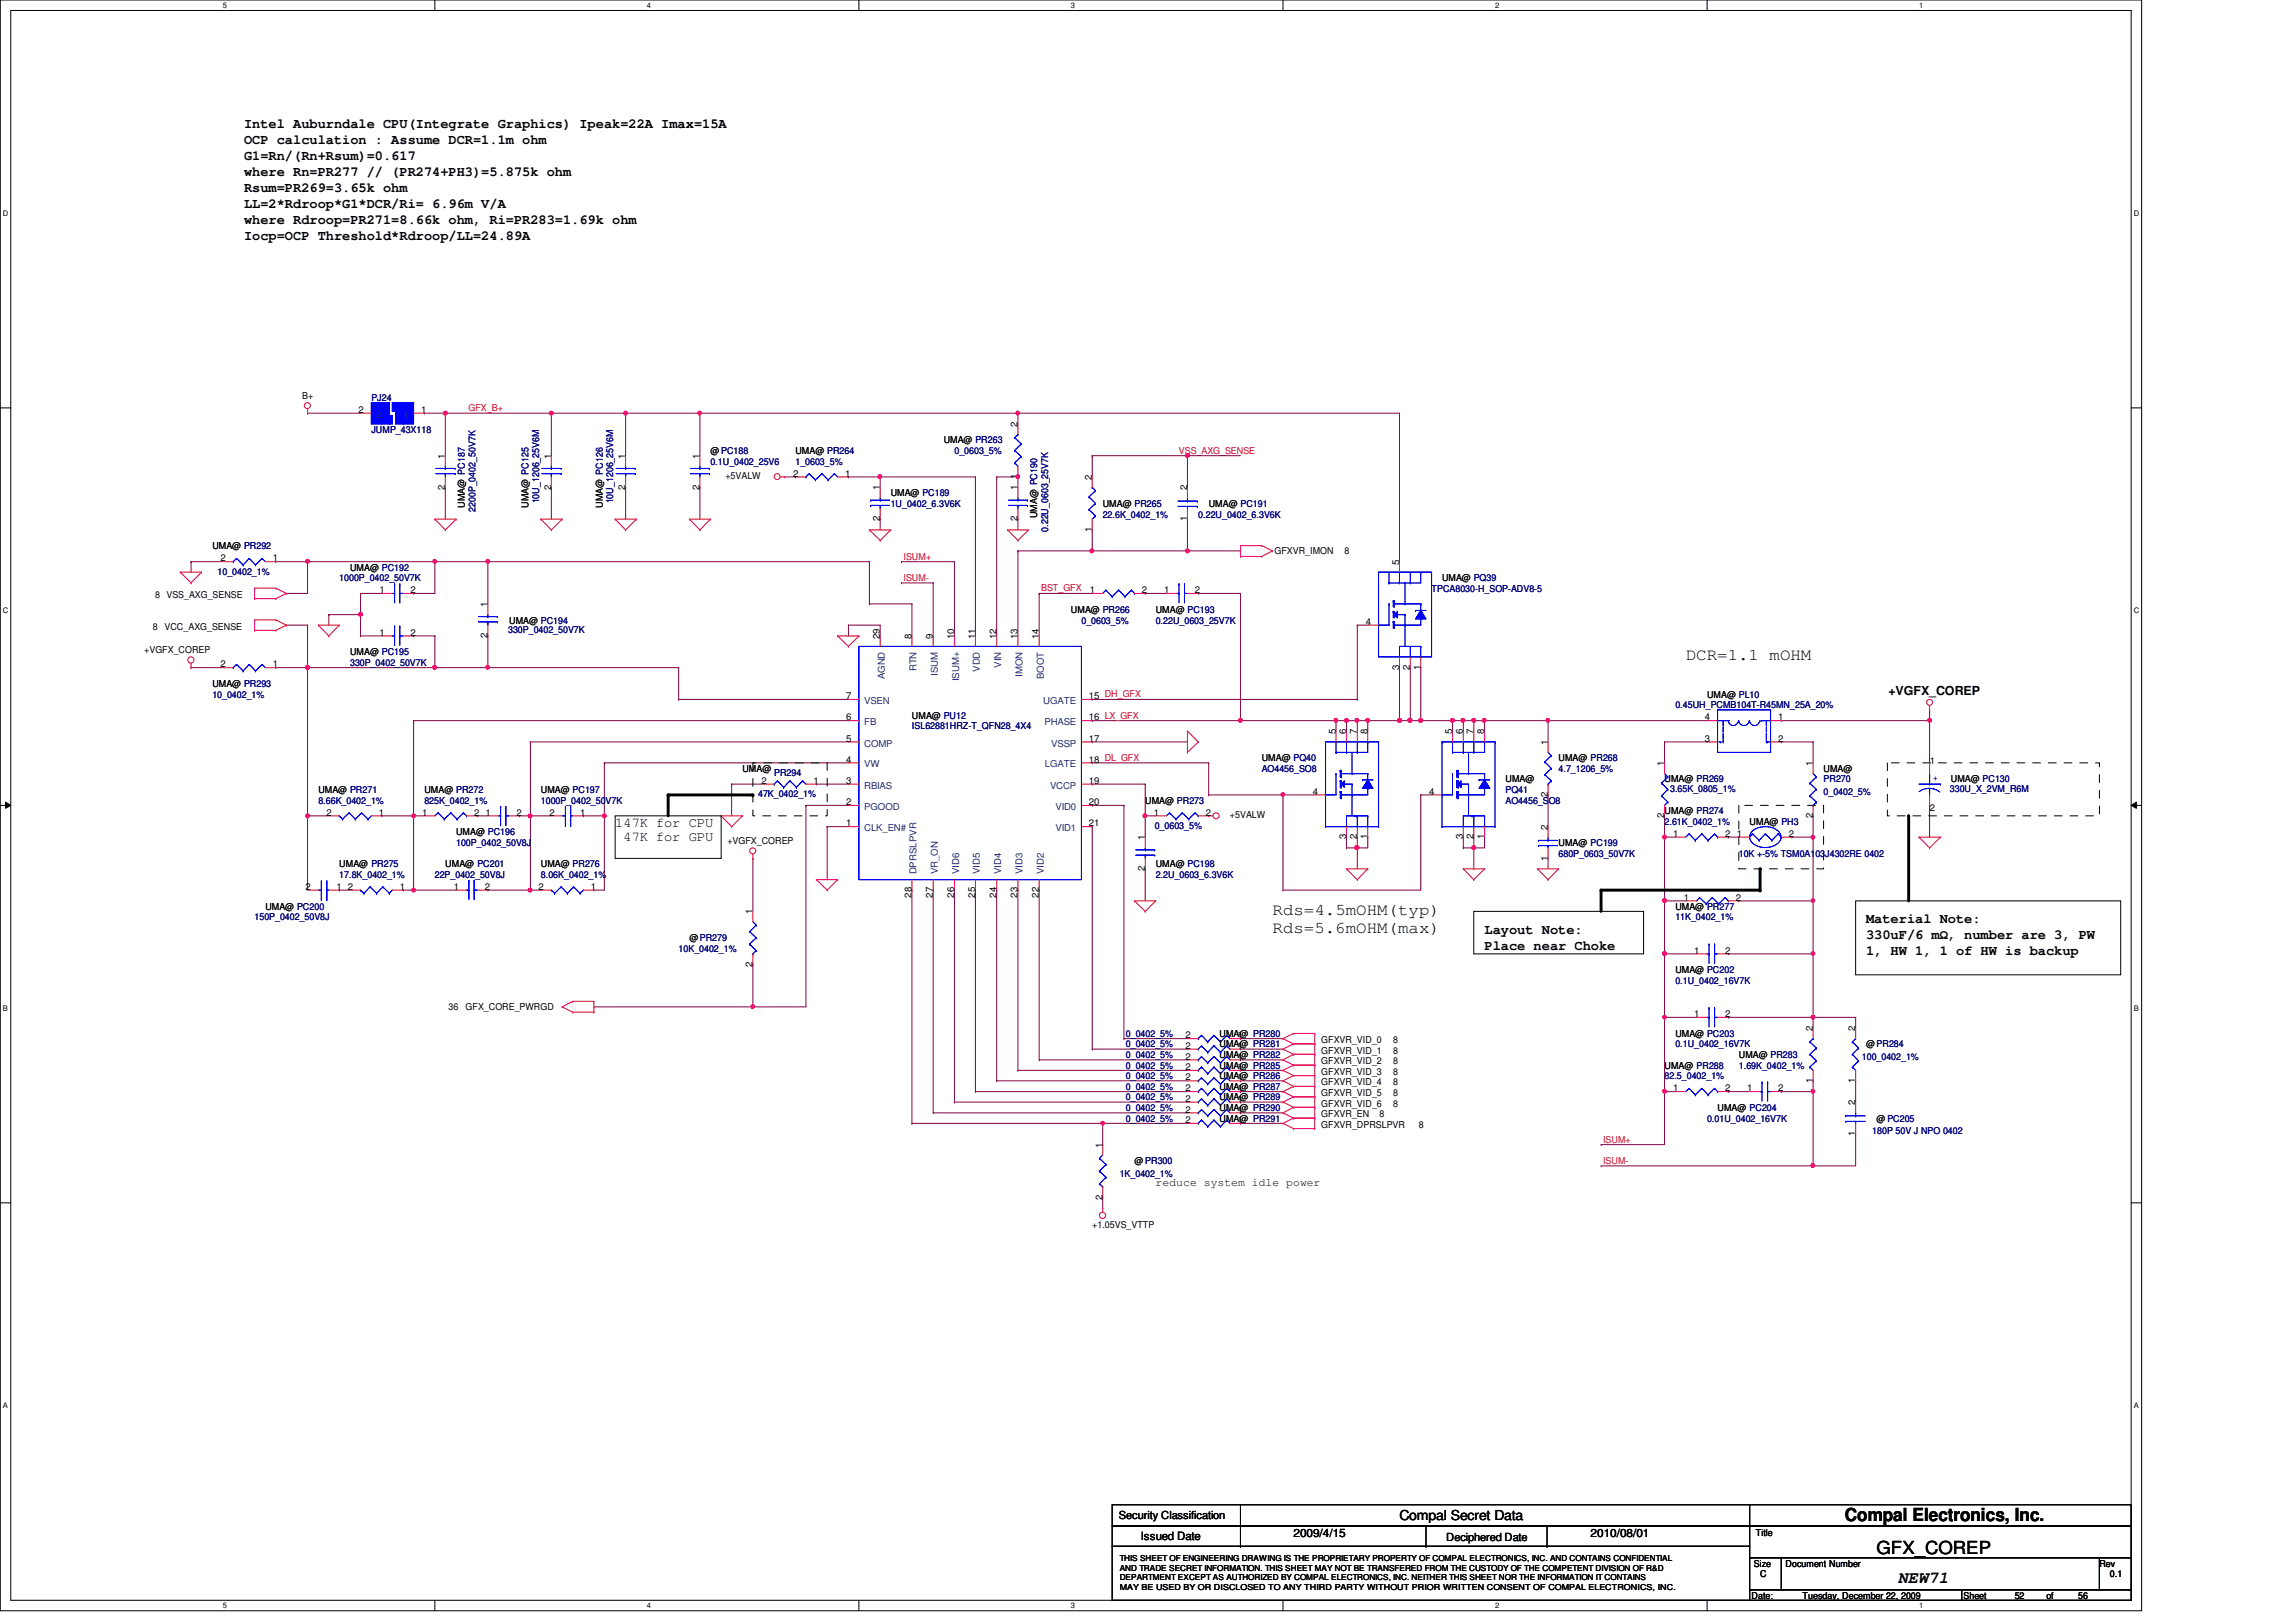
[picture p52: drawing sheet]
<svg xmlns="http://www.w3.org/2000/svg" width="297mm" height="210mm" viewBox="0 0 297 210" stroke-linecap="round" stroke-linejoin="round" font-family="sans-serif">
<defs><g id="words">
<g font-size="2.3">
<text x="238.7" y="196.9">Compal Electronics, Inc.</text>
<text x="242.8" y="201">GFX_COREP</text>
</g>
<g font-size="2.2">
<text x="218.1" y="85.4">DCR=1.1 mOHM</text>
<text x="164.6" y="118.4">Rds=4.5mOHM(typ)</text>
<text x="164.6" y="120.7">Rds=5.6mOHM(max)</text>
<text x="245.5" y="204.8">NEW71</text>
</g>
<g font-size="1.8">
<text x="31.6" y="16.6">Intel Auburndale CPU(Integrate Graphics) Ipeak=22A Imax=15A</text>
<text x="31.6" y="18.7">OCP calculation : Assume DCR=1.1m ohm</text>
<text x="31.6" y="20.7">G1=Rn/(Rn+Rsum)=0.617</text>
<text x="31.6" y="22.8">where Rn=PR277 // (PR274+PH3)=5.875k ohm</text>
<text x="31.6" y="24.9">Rsum=PR269=3.65k ohm</text>
<text x="31.6" y="27">LL=2*Rdroop*G1*DCR/Ri= 6.96m V/A</text>
<text x="31.6" y="29">where Rdroop=PR271=8.66k ohm, Ri=PR283=1.69k ohm</text>
<text x="31.6" y="31.1">Iocp=OCP Threshold*Rdroop/LL=24.89A</text>
<text x="79.6" y="107">147K for CPU</text>
<text x="80.6" y="108.9">47K for GPU</text>
<text x="241.4" y="119.5">Material Note:</text>
<text x="192.1" y="120.8">Layout Note:</text>
<text x="192.1" y="122.9">Place near Choke</text>
<text x="241.4" y="123.6">1, HW 1, 1 of HW is backup</text>
<text x="241.4" y="121.5">330uF/6 mΩ, number are 3, PW</text>
<text x="181.1" y="196.8">Compal Secret Data</text>
</g>
<text font-size="1.6" x="244.3" y="90">+VGFX_COREP</text>
<g font-size="1.5">
<text x="149.5" y="153.5">reduce system idle power</text>
<text x="147.6" y="199.3">Issued Date</text>
<text x="167.3" y="198.8">2009/4/15</text>
<text x="205.8" y="198.8">2010/08/01</text>
</g>
<g font-size="1.4">
<text x="144.7" y="196.6">Security Classification</text>
<text x="187.1" y="199.4">Deciphered Date</text>
</g>
<g font-size="1.2">
<text x="39.1" y="51.6">B+</text>
<text x="46.4" y="53.4">2</text>
<text x="54.5" y="53.4">1</text>
<text x="57.6" y="59.4" transform="rotate(-90 57.6 59.4)">1</text>
<text x="71.3" y="59.4" transform="rotate(-90 71.3 59.4)">1</text>
<text x="80.9" y="59.4" transform="rotate(-90 80.9 59.4)">1</text>
<text x="90.5" y="59.4" transform="rotate(-90 90.5 59.4)">1</text>
<text x="91.9" y="58.7">@ PC188</text>
<text x="102.9" y="58.7">UMA@ PR264</text>
<text x="122.1" y="57.4">UMA@ PR263</text>
<text x="131.7" y="55.2" transform="rotate(-90 131.7 55.2)">2</text>
<text x="57.6" y="63.4" transform="rotate(-90 57.6 63.4)">2</text>
<text x="60.2" y="65.7" transform="rotate(-90 60.2 65.7)">UMA@ PC187</text>
<text x="68.4" y="65.7" transform="rotate(-90 68.4 65.7)">UMA@ PC125</text>
<text x="71.3" y="63.4" transform="rotate(-90 71.3 63.4)">2</text>
<text x="78" y="65.7" transform="rotate(-90 78 65.7)">UMA@ PC126</text>
<text x="80.9" y="63.4" transform="rotate(-90 80.9 63.4)">2</text>
<text x="90.5" y="63.4" transform="rotate(-90 90.5 63.4)">2</text>
<text x="93.8" y="62">+5VALW</text>
<text x="102.6" y="61.7">2</text>
<text x="109.3" y="61.7">1</text>
<text x="113.8" y="63.5" transform="rotate(-90 113.8 63.5)">1</text>
<text x="115.2" y="64.2">UMA@ PC189</text>
<text x="131.7" y="63.5" transform="rotate(-90 131.7 63.5)">1</text>
<text x="131.7" y="62" transform="rotate(-90 131.7 62)">1</text>
<text x="141.3" y="62.1" transform="rotate(-90 141.3 62.1)">2</text>
<text x="142.7" y="65.6">UMA@ PR265</text>
<text x="153.6" y="63.5" transform="rotate(-90 153.6 63.5)">2</text>
<text x="156.4" y="65.6">UMA@ PC191</text>
<text x="27.5" y="71.1">UMA@ PR292</text>
<text x="113.8" y="67.5" transform="rotate(-90 113.8 67.5)">2</text>
<text x="131.7" y="67.5" transform="rotate(-90 131.7 67.5)">2</text>
<text x="134.2" y="67.1" transform="rotate(-90 134.2 67.1)">UMA@ PC190</text>
<text x="141.3" y="68.8" transform="rotate(-90 141.3 68.8)">1</text>
<text x="153.6" y="67.5" transform="rotate(-90 153.6 67.5)">1</text>
<text x="164.9" y="71.8">GFXVR_IMON</text>
<text x="173.9" y="71.8">8</text>
<text x="20.1" y="77.4">8 VSS_AXG_SENSE</text>
<text x="28.5" y="72.6">2</text>
<text x="35.3" y="72.6">1</text>
<text x="45.3" y="73.8">UMA@ PC192</text>
<text x="49.1" y="76.8">1</text>
<text x="53.1" y="76.8">2</text>
<text x="141" y="76.8">1</text>
<text x="147.7" y="76.8">2</text>
<text x="150.6" y="76.8">1</text>
<text x="154.6" y="76.8">2</text>
<text x="181" y="73.1" transform="rotate(-90 181 73.1)">5</text>
<text x="186.6" y="75.2">UMA@ PQ39</text>
<text x="19.8" y="81.5">8</text>
<text x="21.3" y="81.5">VCC_AXG_SENSE</text>
<text x="49.1" y="82.3">1</text>
<text x="53.1" y="82.3">2</text>
<text x="63.1" y="82.5" transform="rotate(-90 63.1 82.5)">2</text>
<text x="63.1" y="78.6" transform="rotate(-90 63.1 78.6)">1</text>
<text x="65.9" y="80.7">UMA@ PC194</text>
<text x="113.8" y="82.7" transform="rotate(-90 113.8 82.7)">29</text>
<text x="117.9" y="82.7" transform="rotate(-90 117.9 82.7)">8</text>
<text x="120.7" y="82.7" transform="rotate(-90 120.7 82.7)">9</text>
<text x="123.4" y="82.7" transform="rotate(-90 123.4 82.7)">10</text>
<text x="126.1" y="82.7" transform="rotate(-90 126.1 82.7)">11</text>
<text x="128.9" y="82.7" transform="rotate(-90 128.9 82.7)">12</text>
<text x="131.7" y="82.7" transform="rotate(-90 131.7 82.7)">13</text>
<text x="134.4" y="82.7" transform="rotate(-90 134.4 82.7)">14</text>
<text x="138.6" y="79.3">UMA@ PR266</text>
<text x="149.5" y="79.3">UMA@ PC193</text>
<text x="176.7" y="80.9">4</text>
<text x="18.7" y="84.5">+VGFX_COREP</text>
<text x="27.5" y="88.9">UMA@ PR293</text>
<text x="28.5" y="86.4">2</text>
<text x="35.3" y="86.4">1</text>
<text x="45.3" y="84.8">UMA@ PC195</text>
<text x="181" y="86.7" transform="rotate(-90 181 86.7)">3</text>
<text x="182.4" y="86.7" transform="rotate(-90 182.4 86.7)">2</text>
<text x="183.8" y="86.7" transform="rotate(-90 183.8 86.7)">1</text>
<text x="109.5" y="93.2">6</text>
<text x="109.5" y="96">5</text>
<text x="109.5" y="90.5">7</text>
<text x="118" y="93">UMA@ PU12</text>
<text x="140.9" y="96">17</text>
<text x="140.9" y="90.5">15 DH_GFX</text>
<text x="140.9" y="93.2">16 LX_GFX</text>
<text x="172.8" y="95" transform="rotate(-90 172.8 95)">5</text>
<text x="174.2" y="95" transform="rotate(-90 174.2 95)">6</text>
<text x="175.6" y="95" transform="rotate(-90 175.6 95)">7</text>
<text x="176.9" y="95" transform="rotate(-90 176.9 95)">8</text>
<text x="187.9" y="95" transform="rotate(-90 187.9 95)">5</text>
<text x="189.3" y="95" transform="rotate(-90 189.3 95)">6</text>
<text x="190.6" y="95" transform="rotate(-90 190.6 95)">7</text>
<text x="192" y="95" transform="rotate(-90 192 95)">8</text>
<text x="220.6" y="96">3</text>
<text x="220.6" y="93.2">4</text>
<text x="220.8" y="90.3">UMA@ PL10</text>
<text x="230" y="93.2">1</text>
<text x="230" y="96">2</text>
<text x="96.1" y="99.9">UMA@</text>
<text x="98.5" y="101.4">2</text>
<text x="105.2" y="101.4">1</text>
<text x="109.5" y="101.4">3</text>
<text x="109.5" y="98.7">4</text>
<text x="140.9" y="98.7">18 DL_GFX</text>
<text x="140.9" y="101.4">19</text>
<text x="163.2" y="98.5">UMA@ PQ40</text>
<text x="194.8" y="101.3">UMA@</text>
<text x="200.2" y="96.4" transform="rotate(-90 200.2 96.4)">1</text>
<text x="201.6" y="98.5">UMA@ PR268</text>
<text x="215.3" y="99.1" transform="rotate(-90 215.3 99.1)">1</text>
<text x="215.3" y="101.3">UMA@ PR269</text>
<text x="234.5" y="99.1" transform="rotate(-90 234.5 99.1)">1</text>
<text x="235.9" y="99.9">UMA@</text>
<text x="249.7" y="98.9">1</text>
<text x="252.4" y="101.3">UMA@ PC130</text>
<text x="41.2" y="102.6">UMA@ PR271</text>
<text x="42.2" y="105.5">2</text>
<text x="49" y="105.5">1</text>
<text x="54.6" y="105.5">1</text>
<text x="54.9" y="102.6">UMA@ PR272</text>
<text x="61.3" y="105.5">2</text>
<text x="62.8" y="105.5">1</text>
<text x="66.8" y="105.5">2</text>
<text x="70" y="102.6">UMA@ PC197</text>
<text x="71.1" y="105.5">2</text>
<text x="75.1" y="105.5">1</text>
<text x="109.5" y="106.9">1</text>
<text x="109.5" y="104.2">2</text>
<text x="140.9" y="106.9">21</text>
<text x="140.9" y="104.2">20</text>
<text x="148.2" y="104">UMA@ PR273</text>
<text x="149.3" y="105.5">1</text>
<text x="156" y="105.5">2</text>
<text x="159.1" y="105.9">+5VALW</text>
<text x="169.8" y="102.8">4</text>
<text x="184.9" y="102.8">4</text>
<text x="200.2" y="107.4" transform="rotate(-90 200.2 107.4)">2</text>
<text x="200.2" y="103.1" transform="rotate(-90 200.2 103.1)">2</text>
<text x="215.3" y="105.9" transform="rotate(-90 215.3 105.9)">2</text>
<text x="215.3" y="105.4">UMA@ PR274</text>
<text x="226.4" y="106.7">UMA@ PH3</text>
<text x="234.5" y="105.9" transform="rotate(-90 234.5 105.9)">2</text>
<text x="249.7" y="105">2</text>
<text x="43.9" y="112.2">UMA@ PR275</text>
<text x="57.6" y="112.2">UMA@ PC201</text>
<text x="59" y="108.1">UMA@ PC196</text>
<text x="70" y="112.2">UMA@ PR276</text>
<text x="94.1" y="109.2">+VGFX_COREP</text>
<text x="148.1" y="112.7" transform="rotate(-90 148.1 112.7)">2</text>
<text x="148.1" y="108.8" transform="rotate(-90 148.1 108.8)">1</text>
<text x="149.5" y="112.2">UMA@ PC198</text>
<text x="174.2" y="108.6" transform="rotate(-90 174.2 108.6)">3</text>
<text x="175.6" y="108.6" transform="rotate(-90 175.6 108.6)">2</text>
<text x="176.9" y="108.6" transform="rotate(-90 176.9 108.6)">1</text>
<text x="189.3" y="108.6" transform="rotate(-90 189.3 108.6)">3</text>
<text x="190.6" y="108.6" transform="rotate(-90 190.6 108.6)">2</text>
<text x="192" y="108.6" transform="rotate(-90 192 108.6)">1</text>
<text x="200.2" y="111.4" transform="rotate(-90 200.2 111.4)">1</text>
<text x="201.6" y="109.5">UMA@ PC199</text>
<text x="216.4" y="108.3">1</text>
<text x="223.2" y="108.3">2</text>
<text x="224.7" y="108.3">1</text>
<text x="231.4" y="108.3">2</text>
<text x="34.3" y="117.7">UMA@ PC200</text>
<text x="39.5" y="115.1">2</text>
<text x="43.5" y="115.1">1</text>
<text x="45" y="115.1">2</text>
<text x="51.7" y="115.1">1</text>
<text x="58.7" y="115.1">1</text>
<text x="62.7" y="115.1">2</text>
<text x="69.7" y="115.1">2</text>
<text x="76.5" y="115.1">1</text>
<text x="97.4" y="118.3" transform="rotate(-90 97.4 118.3)">1</text>
<text x="117.9" y="116.2" transform="rotate(-90 117.9 116.2)">28</text>
<text x="120.7" y="116.2" transform="rotate(-90 120.7 116.2)">27</text>
<text x="123.4" y="116.2" transform="rotate(-90 123.4 116.2)">26</text>
<text x="126.1" y="116.2" transform="rotate(-90 126.1 116.2)">25</text>
<text x="128.9" y="116.2" transform="rotate(-90 128.9 116.2)">24</text>
<text x="131.7" y="116.2" transform="rotate(-90 131.7 116.2)">23</text>
<text x="134.4" y="116.2" transform="rotate(-90 134.4 116.2)">22</text>
<text x="216.7" y="117.7">UMA@ PR277</text>
<text x="217.8" y="116.5">1</text>
<text x="224.6" y="116.5">2</text>
<text x="89.2" y="121.8">@PR279</text>
<text x="97.4" y="125.1" transform="rotate(-90 97.4 125.1)">2</text>
<text x="216.7" y="125.9">UMA@ PC202</text>
<text x="219.2" y="123.4">1</text>
<text x="223.2" y="123.4">2</text>
<text x="58" y="130.7">36</text>
<text x="60.2" y="130.7">GFX_CORE_PWRGD</text>
<text x="219.2" y="131.6">1</text>
<text x="223.2" y="131.6">2</text>
<text x="153.4" y="137.1">2</text>
<text x="153.4" y="134.4">2</text>
<text x="153.4" y="135.7">2</text>
<text x="157.8" y="136.9">UMA@ PR282</text>
<text x="157.8" y="134.2">UMA@ PR280</text>
<text x="157.8" y="135.6">UMA@ PR281</text>
<text x="160.1" y="137.1">1</text>
<text x="160.1" y="134.4">1</text>
<text x="160.1" y="135.7">1</text>
<text x="170.9" y="135">GFXVR_VID_0</text>
<text x="170.9" y="136.4">GFXVR_VID_1</text>
<text x="170.9" y="137.8">GFXVR_VID_2</text>
<text x="180.3" y="135">8</text>
<text x="180.3" y="136.4">8</text>
<text x="180.3" y="137.8">8</text>
<text x="216.7" y="134.2">UMA@ PC203</text>
<text x="225" y="136.9">UMA@ PR283</text>
<text x="234.5" y="133.4" transform="rotate(-90 234.5 133.4)">2</text>
<text x="240" y="133.4" transform="rotate(-90 240 133.4)">2</text>
<text x="241.4" y="135.6">@PR284</text>
<text x="153.4" y="138.5">2</text>
<text x="153.4" y="142.6">2</text>
<text x="153.4" y="144">2</text>
<text x="153.4" y="141.2">2</text>
<text x="153.4" y="139.8">2</text>
<text x="157.8" y="138.3">UMA@ PR285</text>
<text x="157.8" y="142.4">UMA@ PR289</text>
<text x="157.8" y="143.8">UMA@ PR290</text>
<text x="157.8" y="141">UMA@ PR287</text>
<text x="157.8" y="139.7">UMA@ PR286</text>
<text x="160.1" y="138.5">1</text>
<text x="160.1" y="142.6">1</text>
<text x="160.1" y="144">1</text>
<text x="160.1" y="141.2">1</text>
<text x="160.1" y="139.8">1</text>
<text x="170.9" y="139.1">GFXVR_VID_3</text>
<text x="170.9" y="140.5">GFXVR_VID_4</text>
<text x="170.9" y="141.9">GFXVR_VID_5</text>
<text x="170.9" y="143.2">GFXVR_VID_6</text>
<text x="180.3" y="139.1">8</text>
<text x="180.3" y="140.5">8</text>
<text x="180.3" y="141.9">8</text>
<text x="180.3" y="143.2">8</text>
<text x="215.3" y="138.3">UMA@ PR288</text>
<text x="216.4" y="141.2">1</text>
<text x="222.2" y="143.8">UMA@ PC204</text>
<text x="223.2" y="141.2">2</text>
<text x="226.1" y="141.2">1</text>
<text x="230" y="141.2">2</text>
<text x="234.5" y="140.2" transform="rotate(-90 234.5 140.2)">1</text>
<text x="240" y="143" transform="rotate(-90 240 143)">2</text>
<text x="240" y="140.2" transform="rotate(-90 240 140.2)">1</text>
<text x="142.6" y="148.5" transform="rotate(-90 142.6 148.5)">1</text>
<text x="153.4" y="145.3">2</text>
<text x="157.8" y="145.2">UMA@ PR291</text>
<text x="160.1" y="145.3">1</text>
<text x="170.9" y="144.6">GFXVR_EN</text>
<text x="170.9" y="146">GFXVR_DPRSLPVR</text>
<text x="178.5" y="144.6">8</text>
<text x="183.6" y="146">8</text>
<text x="240" y="147" transform="rotate(-90 240 147)">1</text>
<text x="242.8" y="145.2">@ PC205</text>
<text x="142.6" y="155.2" transform="rotate(-90 142.6 155.2)">2</text>
<text x="146.8" y="150.6">@ PR300</text>
<text x="141.3" y="158.9">+1.05VS_VTTP</text>
<text x="226.9" y="202.7">Size</text>
<text x="227.2" y="198.8">Title</text>
<text x="231" y="202.7">Document Number</text>
<text x="271.6" y="202.7">Rev</text>
<text x="226.6" y="206.9">Date:</text>
<text x="227.7" y="204.1">C</text>
<text x="233.2" y="206.9">Tuesday, December 22, 2009</text>
<text x="254" y="206.9">Sheet</text>
<text x="260.6" y="206.9">52</text>
<text x="264.7" y="206.9">of</text>
<text x="268.9" y="206.9">56</text>
<text x="273" y="204.1">0.1</text>
</g>
<g font-size="1.2" fill="#000080">
<text x="48" y="51.9">PJ24</text>
<text x="48" y="56">JUMP_43X118</text>
<text x="123.5" y="58.7">0_0603_5%</text>
<text x="69.8" y="65.2" transform="rotate(-90 69.8 65.2)">10U_1206_25V6M</text>
<text x="79.3" y="65.2" transform="rotate(-90 79.3 65.2)">10U_1206_25V6M</text>
<text x="91.9" y="60.1">0.1U_0402_25V6</text>
<text x="102.9" y="60.1">1_0603_5%</text>
<text x="115.2" y="65.6">1U_0402_6.3V6K</text>
<text x="61.5" y="66.3" transform="rotate(-90 61.5 66.3)">2200P_0402_50V7K</text>
<text x="135.6" y="68.8" transform="rotate(-90 135.6 68.8)">0.22U_0603_25V7K</text>
<text x="142.7" y="67">22.6K_0402_1%</text>
<text x="155" y="67">0.22U_0402_6.3V6K</text>
<text x="28.1" y="74.4">10_0402_1%</text>
<text x="43.9" y="75.2">1000P_0402_50V7K</text>
<text x="185.2" y="76.6">TPCA8030-H_SOP-ADV8-5</text>
<text x="65.7" y="81.9">330P_0402_50V7K</text>
<text x="139.9" y="80.7">0_0603_5%</text>
<text x="149.5" y="80.7">0.22U_0603_25V7K</text>
<text x="45.3" y="86.1">330P_0402_50V7K</text>
<text x="27.5" y="90.3">10_0402_1%</text>
<text x="118" y="94.4">ISL62881HRZ-T_QFN28_4X4</text>
<text x="216.7" y="91.7">0.45UH_PCMB104T-R45MN_25A_20%</text>
<text x="100.2" y="100.4">PR294</text>
<text x="163.2" y="99.9">AO4456_SO8</text>
<text x="201.6" y="99.9">4.7_1206_5%</text>
<text x="235.9" y="101.3">PR270</text>
<text x="41.2" y="104">8.66K_0402_1%</text>
<text x="54.9" y="104">825K_0402_1%</text>
<text x="70" y="104">1000P_0402_50V7K</text>
<text x="98.1" y="103.2">47K_0402_1%</text>
<text x="149.4" y="107.3">0_0603_5%</text>
<text x="194.8" y="102.6">PQ41</text>
<text x="194.8" y="104">AO4456_SO8</text>
<text x="215.3" y="106.7">2.61K_0402_1%</text>
<text x="216.1" y="102.5">3.65K_0805_1%</text>
<text x="235.9" y="102.9">0_0402_5%</text>
<text x="252.3" y="102.5">330U_X_2VM_R6M</text>
<text x="43.9" y="113.6">17.8K_0402_1%</text>
<text x="56.3" y="113.6">22P_0402_50V8J</text>
<text x="59" y="109.5">100P_0402_50V8J</text>
<text x="70" y="113.6">8.06K_0402_1%</text>
<text x="149.5" y="113.6">2.2U_0603_6.3V6K</text>
<text x="201.6" y="110.9">680P_0603_50V7K</text>
<text x="225" y="110.9">10K +-5% TSM0A103J4302RE 0402</text>
<text x="32.9" y="119.1">150P_0402_50V8J</text>
<text x="216.7" y="119.1">11K_0402_1%</text>
<text x="87.8" y="123.2">10K_0402_1%</text>
<text x="216.7" y="127.3">0.1U_0402_16V7K</text>
<text x="145.7" y="136.9">0_0402_5%</text>
<text x="145.7" y="134.2">0_0402_5%</text>
<text x="145.7" y="135.6">0_0402_5%</text>
<text x="216.7" y="135.6">0.1U_0402_16V7K</text>
<text x="240.9" y="137.2">100_0402_1%</text>
<text x="145.7" y="138.3">0_0402_5%</text>
<text x="145.7" y="142.4">0_0402_5%</text>
<text x="145.7" y="143.8">0_0402_5%</text>
<text x="145.7" y="141">0_0402_5%</text>
<text x="145.7" y="139.7">0_0402_5%</text>
<text x="215.3" y="139.7">82.5_0402_1%</text>
<text x="225" y="138.3">1.69K_0402_1%</text>
<text x="145.7" y="145.2">0_0402_5%</text>
<text x="220.8" y="145.2">0.01U_0402_16V7K</text>
<text x="242.2" y="146.8">180P 50V J NPO 0402</text>
<text x="144.9" y="152.3">1K_0402_1%</text>
</g>
<g font-size="1.2" fill="#f00">
<text x="60.6" y="53.2">GFX_B+</text>
<text x="152.5" y="58.7">VSS_AXG_SENSE</text>
<text x="116.9" y="75.2">ISUM-</text>
<text x="116.9" y="72.4">ISUM+</text>
<text x="134.7" y="76.5">BST_GFX</text>
<text x="207.4" y="147.9">ISUM+</text>
<text x="207.4" y="150.6">ISUM-</text>
</g>
<g font-size="1.2" fill="#004080">
<text x="48.7" y="54.1">2</text>
<text x="52.2" y="54.1">1</text>
<text x="114.5" y="87.9" transform="rotate(-90 114.5 87.9)">AGND</text>
<text x="118.6" y="86.9" transform="rotate(-90 118.6 86.9)">RTN</text>
<text x="121.3" y="87.5" transform="rotate(-90 121.3 87.5)">ISUM</text>
<text x="124.1" y="88.2" transform="rotate(-90 124.1 88.2)">ISUM+</text>
<text x="126.8" y="87" transform="rotate(-90 126.8 87)">VDD</text>
<text x="129.5" y="86.4" transform="rotate(-90 129.5 86.4)">VIN</text>
<text x="132.3" y="87.6" transform="rotate(-90 132.3 87.6)">IMON</text>
<text x="135" y="87.9" transform="rotate(-90 135 87.9)">BOOT</text>
<text x="111.8" y="93.9">FB</text>
<text x="111.8" y="91.1">VSEN</text>
<text x="135" y="91.1">UGATE</text>
<text x="135.1" y="93.9">PHASE</text>
<text x="111.8" y="99.3">VW</text>
<text x="111.8" y="96.6">COMP</text>
<text x="135.2" y="99.3">LGATE</text>
<text x="136" y="96.6">VSSP</text>
<text x="111.8" y="107.6">CLK_EN#</text>
<text x="111.8" y="104.8">PGOOD</text>
<text x="111.8" y="102.1">RBIAS</text>
<text x="135.8" y="102.1">VCCP</text>
<text x="136.6" y="107.6">VID1</text>
<text x="136.6" y="104.8">VID0</text>
<text x="118.6" y="113.2" transform="rotate(-90 118.6 113.2)">DPRSLPVR</text>
<text x="121.3" y="113.2" transform="rotate(-90 121.3 113.2)">VR_ON</text>
<text x="124.1" y="113.2" transform="rotate(-90 124.1 113.2)">VID6</text>
<text x="126.8" y="113.2" transform="rotate(-90 126.8 113.2)">VID5</text>
<text x="129.5" y="113.2" transform="rotate(-90 129.5 113.2)">VID4</text>
<text x="132.3" y="113.2" transform="rotate(-90 132.3 113.2)">VID3</text>
<text x="135" y="113.2" transform="rotate(-90 135 113.2)">VID2</text>
</g>
<text font-size="1.2" fill="#00f" x="250.1" y="101">+</text>
<g font-size="1.1">
<text x="144.9" y="202">THIS SHEET OF ENGINEERING DRAWING IS THE PROPRIETARY PROPERTY OF COMPAL ELECTRONICS, INC. AND CONTAINS CONFIDENTIAL</text>
<text x="144.9" y="203.2">AND TRADE SECRET INFORMATION. THIS SHEET MAY NOT BE TRANSFERED FROM THE CUSTODY OF THE COMPETENT DIVISION OF R&amp;D</text>
<text x="144.9" y="205.7">MAY BE USED BY OR DISCLOSED TO ANY THIRD PARTY WITHOUT PRIOR WRITTEN CONSENT OF COMPAL ELECTRONICS, INC.</text>
<text x="144.9" y="204.5">DEPARTMENT EXCEPT AS AUTHORIZED BY COMPAL ELECTRONICS, INC. NEITHER THIS SHEET NOR THE INFORMATION IT CONTAINS</text>
</g>
<g font-size="1">
<text x="28.8" y="1">5</text>
<text x="83.7" y="1">4</text>
<text x="138.6" y="1">3</text>
<text x="193.4" y="1">2</text>
<text x="248.3" y="1">1</text>
<text x=".4" y="27.9">D</text>
<text x="276.1" y="27.9">D</text>
<text x=".4" y="79.4">C</text>
<text x="276.1" y="79.4">C</text>
<text x=".4" y="130.8">B</text>
<text x="276.1" y="130.8">B</text>
<text x=".4" y="182.2">A</text>
<text x="276.1" y="182.2">A</text>
<text x="28.8" y="208.1">5</text>
<text x="83.7" y="208.1">4</text>
<text x="138.6" y="208.1">3</text>
<text x="193.4" y="208.1">2</text>
<text x="248.3" y="208.1">1</text>
</g>
</g></defs>
<path d="M0 0h277.1v208.4h-277.1zM1.4 1.4h274.3v205.7h-274.3z" fill="none" stroke="#000" stroke-width=".13"/>
<g fill="#fff">
<path d="M28.8 .1h.6v1.1h-.6z"/>
<path d="M28.8 207.2h.6v1.1h-.6z"/>
</g>
<path d="M56.3 0v1.4M56.3 207.1v1.3" fill="none" stroke="#000" stroke-width=".13"/>
<g fill="#fff">
<path d="M83.7 .1h.5v1.1h-.5z"/>
<path d="M83.7 207.2h.5v1.1h-.5z"/>
</g>
<path d="M111.1 0v1.4M111.1 207.1v1.3" fill="none" stroke="#000" stroke-width=".13"/>
<g fill="#fff">
<path d="M138.6 .1h.5v1.1h-.5z"/>
<path d="M138.6 207.2h.5v1.1h-.5z"/>
</g>
<path d="M166 0v1.4M166 207.1v1.3" fill="none" stroke="#000" stroke-width=".13"/>
<g fill="#fff">
<path d="M193.4 .1h.6v1.1h-.6z"/>
<path d="M193.4 207.2h.6v1.1h-.6z"/>
</g>
<path d="M220.8 0v1.4M220.8 207.1v1.3" fill="none" stroke="#000" stroke-width=".13"/>
<g fill="#fff">
<path d="M248.3 .1h.5v1.1h-.5z"/>
<path d="M248.3 207.2h.5v1.1h-.5z"/>
<path d="M.4 27.1h.7v1.1h-.7z"/>
<path d="M276.1 27.1h.7v1.1h-.7z"/>
<path d="M.4 78.5h.7v1.1h-.7z"/>
<path d="M276.1 78.5h.7v1.1h-.7z"/>
</g>
<path d="M0 52.8h1.4M275.7 52.8h1.4" fill="none" stroke="#000" stroke-width=".13"/>
<g fill="#fff">
<path d="M.4 129.9h.6v1.1h-.6z"/>
<path d="M276.1 129.9h.6v1.1h-.6z"/>
</g>
<path d="M0 104.2h1.4M.7 103.8l.7 .4-.7 .4zM275.7 104.2l.7-.4v.8zM275.7 104.2h1.4" fill="none" stroke="#000" stroke-width=".13"/>
<path d="M.7 103.8l.7 .4-.7 .4zM275.7 104.2l.7-.4v.8z" fill="#000"/>
<g fill="#fff">
<path d="M.4 181.4h.6v1.1h-.6z"/>
<path d="M276.1 181.4h.6v1.1h-.6z"/>
</g>
<path d="M0 155.7h1.4M275.7 155.7h1.4" fill="none" stroke="#000" stroke-width=".13"/>
<path d="M112.5 78.1h.1M112.5 78.1h5.5M118 78.1h.1M118 78.1v4.2M56.3 86.4h.1M56.3 86.4h6.8" fill="none" stroke="#800040" stroke-width=".13"/>
<path d="M56.1 86.2l.1-.1 .2 .1v.3l-.2 .1-.1-.1z" fill-rule="evenodd" fill="#f0f"/>
<path d="M56.1 86.2l.1-.1 .2 .1v.3l-.2 .1-.1-.1z" fill="none" stroke="#f0f" stroke-width=".13"/>
<path d="M215.3 131.7h.1M215.3 131.7h4.2" fill="none" stroke="#800040" stroke-width=".13"/>
<circle cx="215.3" cy="131.6" r=".25" fill="#f0f"/>
<circle cx="215.3" cy="131.6" r=".25" fill="none" stroke="#f0f" stroke-width=".13"/>
<path d="M46.6 82.3h.1M46.6 82.3h2.8M215.3 116.6h.1M215.3 116.6v6.8" fill="none" stroke="#800040" stroke-width=".13"/>
<circle cx="215.3" cy="123.4" r=".26" fill="#f0f"/>
<circle cx="215.3" cy="123.4" r=".26" fill="none" stroke="#f0f" stroke-width=".13"/>
<path d="M215.3 116.6h.1M215.3 108.3h.1M215.3 116.6h2.8M215.3 108.3v8.3M215.3 123.4h.1M215.3 123.4h4.2" fill="none" stroke="#800040" stroke-width=".13"/>
<circle cx="215.3" cy="116.5" r=".26" fill="#f0f"/>
<circle cx="215.3" cy="116.5" r=".26" fill="none" stroke="#f0f" stroke-width=".13"/>
<path d="M174.2 108.3h.1M174.2 108.3v1.4M175.6 108.3h.1M175.6 108.3v1.4M225 116.6h.1M225 116.6h9.6" fill="none" stroke="#800040" stroke-width=".13"/>
<circle cx="175.6" cy="109.7" r=".26" fill="#f0f"/>
<circle cx="175.6" cy="109.7" r=".26" fill="none" stroke="#f0f" stroke-width=".13"/>
<path d="M234.6 108.3h.1M234.6 108.3v8.3" fill="none" stroke="#800040" stroke-width=".13"/>
<path d="M234.4 108.1h.1l.2 .1v.3l-.2 .1-.1-.1z" fill-rule="evenodd" fill="#f0f"/>
<path d="M234.4 108.1h.1l.2 .1v.3l-.2 .1-.1-.1z" fill="none" stroke="#f0f" stroke-width=".13"/>
<path d="M183.8 86.4h.1M183.8 86.4v6.9M215.3 105.6h.1M215.3 105.6v2.7M223.6 108.3h.1M223.6 108.3h1.4" fill="none" stroke="#800040" stroke-width=".13"/>
<circle cx="215.3" cy="108.3" r=".26" fill="#f0f"/>
<circle cx="215.3" cy="108.3" r=".26" fill="none" stroke="#f0f" stroke-width=".13"/>
<g fill="none" stroke="#800040" stroke-width=".13">
<path d="M53.5 76.8h.1M56.3 72.7h.1M56.3 72.7v4.1h-2.8M120.7 75.4h.1M120.7 75.4v6.9M215.3 96h.1M215.3 96v2.7M215.3 96h5.5M107 107h.1M107 107v6.8M148.2 112.4h.1M148.2 112.4v4.2"/>
<path d="M176.9 108.3h.1M176.9 108.3v1.4M234.6 105.6h.1M234.6 105.6v2.7M76.8 130.3h.1M76.8 130.3h20.6M215.3 123.4h.1M215.3 123.4v8.3"/>
</g>
<path d="M56.1 72.5l.1-.1 .2 .1v.3l-.2 .1-.1-.1z" fill-rule="evenodd" fill="#f0f"/>
<path d="M56.1 72.5l.1-.1 .2 .1v.3l-.2 .1-.1-.1z" fill="none" stroke="#f0f" stroke-width=".13"/>
<path d="M39.8 72.7h.1M39.8 72.7h16.5" fill="none" stroke="#800040" stroke-width=".13"/>
<circle cx="39.8" cy="72.6" r=".26" fill="#f0f"/>
<circle cx="39.8" cy="72.6" r=".26" fill="none" stroke="#f0f" stroke-width=".13"/>
<path d="M192.1 93.3h.1M192.1 93.3h8.2" fill="none" stroke="#800040" stroke-width=".13"/>
<circle cx="192" cy="93.2" r=".26" fill="#f0f"/>
<circle cx="192" cy="93.2" r=".26" fill="none" stroke="#f0f" stroke-width=".13"/>
<g fill="none" stroke="#800040" stroke-width=".13">
<path d="M112.5 72.7h.1M112.5 72.7v5.4M116.6 75.4h.1M116.6 75.4h4.1M56.3 82.3h.1M56.3 82.3v4.1M113.9 82.3h.1M113.9 80.9v1.4M187.9 93.3h.1M187.9 93.3h1.4M189.3 93.3h.1M189.3 93.3v1.3"/>
<path d="M234.6 96h.1M234.6 96v2.7M249.6 91.9h.1M249.6 91.9v1.4M67.2 105.6h.1M67.2 105.6h1.4M68.6 115.2h.1M68.6 115.2h1.4M231.8 108.3h.1M231.8 108.3h2.8M234.6 131.7h.1M234.6 131.7v1.3"/>
</g>
<circle cx="68.6" cy="115.2" r=".26" fill="#f0f"/>
<circle cx="68.6" cy="115.2" r=".26" fill="none" stroke="#f0f" stroke-width=".13"/>
<path d="M200.3 93.3h.1M200.3 93.3h20.5" fill="none" stroke="#800040" stroke-width=".13"/>
<path d="M200.1 93h.1l.2 .1v.3l-.2 .1-.1-.1z" fill-rule="evenodd" fill="#f0f"/>
<path d="M200.1 93h.1l.2 .1v.3l-.2 .1-.1-.1z" fill="none" stroke="#f0f" stroke-width=".13"/>
<path d="M230.5 93.3h.1M230.5 93.3h19.1" fill="none" stroke="#800040" stroke-width=".13"/>
<circle cx="249.6" cy="93.2" r=".26" fill="#f0f"/>
<circle cx="249.6" cy="93.2" r=".26" fill="none" stroke="#f0f" stroke-width=".13"/>
<path d="M61.8 105.6h.1M61.8 105.6h1.3M68.6 105.6h.1M68.6 105.6v9.6" fill="none" stroke="#800040" stroke-width=".13"/>
<circle cx="68.6" cy="105.6" r=".26" fill="#f0f"/>
<circle cx="68.6" cy="105.6" r=".26" fill="none" stroke="#f0f" stroke-width=".13"/>
<path d="M53.5 115.2h.1M53.5 115.2h5.5M63.1 115.2h.1M63.1 115.2h5.5M76.8 115.2h.1M78.2 105.6h.1M78.2 105.6v9.6h-1.4" fill="none" stroke="#800040" stroke-width=".13"/>
<circle cx="78.2" cy="105.6" r=".26" fill="#f0f"/>
<circle cx="78.2" cy="105.6" r=".26" fill="none" stroke="#f0f" stroke-width=".13"/>
<path d="M190.7 108.3h.1M190.7 108.3v1.4" fill="none" stroke="#800040" stroke-width=".13"/>
<circle cx="190.7" cy="109.7" r=".26" fill="#f0f"/>
<circle cx="190.7" cy="109.7" r=".26" fill="none" stroke="#f0f" stroke-width=".13"/>
<g fill="none" stroke="#800040" stroke-width=".13">
<path d="M141.3 59h.1M141.3 59h12.3M42.5 79.5h.1M42.5 79.5v1.4M46.6 79.5h.1M46.6 79.5v2.8M123.5 72.7h.1M123.5 72.7v9.6M200.3 93.3h.1M200.3 93.3v2.7M230.5 96h.1M230.5 96h4.1"/>
<path d="M249.6 93.3h.1M249.6 93.3v5.4M104.3 104.2h.1M104.3 104.2h5.5M148.2 105.6h.1M148.2 105.6v2.7M192.1 108.3h.1M192.1 108.3v1.4M200.3 102.9h.1M200.3 111.1h.1M200.3 102.9v4.1M200.3 111.1v1.3"/>
<path d="M249.6 104.2h.1M249.6 104.2v4.1M215.3 141.3h.1M215.3 141.3v6.8"/>
</g>
<circle cx="215.3" cy="141.2" r=".26" fill="#f0f"/>
<circle cx="215.3" cy="141.2" r=".26" fill="none" stroke="#f0f" stroke-width=".13"/>
<path d="M116.6 72.7h.1M116.6 72.7h6.9M39.8 105.6h.1M39.8 105.6h2.7M43.9 115.2h.1M43.9 115.2h1.4M49.4 105.6h.1M49.4 105.6h5.5M53.5 105.6h.1M53.5 105.6v9.6" fill="none" stroke="#800040" stroke-width=".13"/>
<circle cx="53.5" cy="115.2" r=".26" fill="#f0f"/>
<circle cx="53.5" cy="115.2" r=".26" fill="none" stroke="#f0f" stroke-width=".13"/>
<circle cx="53.5" cy="105.6" r=".26" fill="#f0f"/>
<circle cx="53.5" cy="105.6" r=".26" fill="none" stroke="#f0f" stroke-width=".13"/>
<path d="M104.3 104.2h.1M104.3 104.2v26.1M175.6 109.7h.1M175.6 109.7v2.7" fill="none" stroke="#800040" stroke-width=".13"/>
<circle cx="175.6" cy="109.7" r=".26" fill="#f0f"/>
<circle cx="175.6" cy="109.7" r=".26" fill="none" stroke="#f0f" stroke-width=".13"/>
<path d="M56.3 72.7h.1M56.3 72.7h56.2M63.1 72.7h.1M63.1 72.7v5.4M153.6 67.2h.1M153.6 67.2v4.1M63.1 82.3h.1M63.1 82.3v4.1M189.3 108.3h.1M189.3 108.3v1.4M207.1 148.1h.1M207.1 148.1h8.2" fill="none" stroke="#800040" stroke-width=".13"/>
<path d="M62.9 72.5l.2-.1 .2 .1-.1 .3-.1 .1-.2-.1z" fill-rule="evenodd" fill="#f0f"/>
<path d="M62.9 72.5l.2-.1 .2 .1-.1 .3-.1 .1-.2-.1z" fill="none" stroke="#f0f" stroke-width=".13"/>
<g fill="none" stroke="#800040" stroke-width=".13">
<path d="M190.7 109.7h.1M190.7 109.7h1.4M215.3 131.7h.1M215.3 131.7v9.6M234.6 131.7h.1M234.6 131.7h5.5M123.5 142.6h.1M123.5 142.6h30.1M126.2 141.3h.1M126.2 141.3h27.4M160.5 141.3h.1M160.5 142.6h.1"/>
<path d="M160.5 141.3h5.5M160.5 142.6h5.5M215.3 141.3h.1M215.3 141.3h1.4"/>
</g>
<path d="M234.4 131.5h.3l.1 .1-.1 .2-.2 .1-.1-.1z" fill-rule="evenodd" fill="#f0f"/>
<path d="M234.4 131.5h.3l.1 .1-.1 .2-.2 .1-.1-.1z" fill="none" stroke="#f0f" stroke-width=".13"/>
<g fill="none" stroke="#800040" stroke-width=".13">
<path d="M54.9 53.5h.1M54.9 53.5h2.7M131.7 53.5h.1M131.7 53.5h49.4M141.3 68.6h.1M141.3 68.6v2.7M175.6 80.9h.1M175.6 80.9h1.3M175.6 109.7h.1M175.6 109.7h1.3M223.6 131.7h.1M223.6 131.7h11"/>
<path d="M230.5 141.3h.1M230.5 141.3h4.1"/>
</g>
<path d="M131.5 53.3l.2-.1 .2 .1-.1 .3-.1 .1-.2-.1z" fill-rule="evenodd" fill="#f0f"/>
<path d="M131.5 53.3l.2-.1 .2 .1-.1 .3-.1 .1-.2-.1z" fill="none" stroke="#f0f" stroke-width=".13"/>
<g fill="none" stroke="#800040" stroke-width=".13">
<path d="M39.8 53.5h.1M39.8 53.5h6.8M57.6 53.5h.1M57.6 53.5v5.5M181.1 53.5h.1M181.1 53.5v19.2M57.6 63.1h.1M57.6 63.1v4.1M141.3 98.7h.1M141.3 93.3h.1M141.3 98.7h15.1M141.3 93.3h19.2"/>
<path d="M156.4 98.7h.1M156.4 98.7v4.2M174.2 93.3h.1M174.2 93.3v1.3M120.7 115.2h.1M120.7 115.2v28.8M141.3 104.2h.1M141.3 104.2h4.1M145.4 104.2h.1M145.4 104.2v30.2M174.2 109.7h.1M174.2 109.7h1.4"/>
<path d="M142.7 145.4h.1M142.7 145.4h10.9"/>
</g>
<circle cx="142.7" cy="145.3" r=".25" fill="#f0f"/>
<circle cx="142.7" cy="145.3" r=".25" fill="none" stroke="#f0f" stroke-width=".13"/>
<g fill="none" stroke="#800040" stroke-width=".13">
<path d="M134.4 76.8h.1M134.4 76.8v5.5M134.4 76.8h6.9M160.5 76.8h.1M160.5 76.8v16.5M118 115.2h.1M118 115.2v30.2M120.7 144h.1M120.7 144h32.9M160.5 144h.1M160.5 145.4h.1M160.5 144h5.5"/>
<path d="M160.5 145.4h5.5"/>
</g>
<circle cx="160.5" cy="93.2" r=".26" fill="#f0f"/>
<circle cx="160.5" cy="93.2" r=".26" fill="none" stroke="#f0f" stroke-width=".13"/>
<path d="M71.3 53.5h9.6M80.9 53.5h.1M131.7 53.5h.1M131.7 53.5v1.4M148.2 76.8h.1M148.2 76.8h2.7M155 76.8h.1M155 76.8h5.5" fill="none" stroke="#800040" stroke-width=".13"/>
<circle cx="71.3" cy="53.5" r=".26" fill="#f0f"/>
<circle cx="71.3" cy="53.5" r=".26" fill="none" stroke="#f0f" stroke-width=".13"/>
<path d="M63.1 86.4h.1M63.1 86.4h24.7M87.8 90.5h.1M87.8 90.5h22" fill="none" stroke="#800040" stroke-width=".13"/>
<path d="M62.9 86.2l.2-.1 .2 .1-.1 .3-.1 .1-.2-.1z" fill-rule="evenodd" fill="#f0f"/>
<path d="M62.9 86.2l.2-.1 .2 .1-.1 .3-.1 .1-.2-.1z" fill="none" stroke="#f0f" stroke-width=".13"/>
<path d="M24.7 72.7h.1M24.7 72.7h4.1M42.5 79.5h.1M42.5 79.5h4.1" fill="none" stroke="#800040" stroke-width=".13"/>
<circle cx="46.6" cy="79.5" r=".26" fill="#f0f"/>
<circle cx="46.6" cy="79.5" r=".26" fill="none" stroke="#f0f" stroke-width=".13"/>
<g fill="none" stroke="#800040" stroke-width=".13">
<path d="M46.6 76.8h.1M46.6 76.8v2.7M37 80.9h.1M37 80.9h2.8M39.8 80.9h.1M39.8 86.4h.1M39.8 80.9v5.5M39.8 86.4h16.5M53.5 82.3h.1M53.5 82.3h2.8M87.8 86.4h.1M87.8 86.4v4.1"/>
<path d="M109.8 80.9h.1M109.8 80.9h4.1M94.7 101.5h.1M94.7 101.5h4.1"/>
</g>
<path d="M56.1 86.2l.1-.1 .2 .1v.3l-.2 .1-.1-.1z" fill-rule="evenodd" fill="#f0f"/>
<path d="M56.1 86.2l.1-.1 .2 .1v.3l-.2 .1-.1-.1z" fill="none" stroke="#f0f" stroke-width=".13"/>
<circle cx="39.8" cy="86.4" r=".26" fill="#f0f"/>
<circle cx="39.8" cy="86.4" r=".26" fill="none" stroke="#f0f" stroke-width=".13"/>
<path d="M141.3 107h.1M141.3 107v28.8M207.1 150.9h.1M207.1 150.9h27.5M223.6 141.3h.1M223.6 141.3h2.8" fill="none" stroke="#800040" stroke-width=".13"/>
<path d="M234.4 150.6h.1l.2 .1v.3l-.2 .1-.1-.1z" fill-rule="evenodd" fill="#f0f"/>
<path d="M234.4 150.6h.1l.2 .1v.3l-.2 .1-.1-.1z" fill="none" stroke="#f0f" stroke-width=".13"/>
<path d="M141.3 59h.1M141.3 59v2.7M52.2 115.2h.1M52.2 115.2h1.3M97.4 130.3h.1M97.4 130.3h6.9" fill="none" stroke="#800040" stroke-width=".13"/>
<path d="M97.2 130.1l.2-.1 .2 .1-.1 .3-.1 .1-.2-.1z" fill-rule="evenodd" fill="#f0f"/>
<path d="M97.2 130.1l.2-.1 .2 .1-.1 .3-.1 .1-.2-.1z" fill="none" stroke="#f0f" stroke-width=".13"/>
<path d="M53.5 93.3h.1M53.5 93.3v12.3M148.2 105.6h.1M148.2 105.6h1.3" fill="none" stroke="#800040" stroke-width=".13"/>
<circle cx="148.1" cy="105.6" r=".26" fill="#f0f"/>
<circle cx="148.1" cy="105.6" r=".26" fill="none" stroke="#f0f" stroke-width=".13"/>
<g fill="none" stroke="#800040" stroke-width=".13">
<path d="M141.3 96h.1M141.3 96h12.3M39.8 105.6h.1M39.8 105.6v9.6M134.4 115.2h.1M134.4 115.2v22M148.2 101.5h.1M148.2 101.5v4.1M215.3 108.3h.1M215.3 108.3h1.4M223.6 123.4h.1M223.6 123.4h11"/>
<path d="M234.6 139.9h.1M234.6 139.9v1.4"/>
</g>
<circle cx="39.8" cy="105.6" r=".26" fill="#f0f"/>
<circle cx="39.8" cy="105.6" r=".26" fill="none" stroke="#f0f" stroke-width=".13"/>
<path d="M166 102.9h.1M166 102.9h4.1" fill="none" stroke="#800040" stroke-width=".13"/>
<path d="M165.8 102.6h.1l.3 .1-.1 .3-.2 .1-.1-.1z" fill-rule="evenodd" fill="#f0f"/>
<path d="M165.8 102.6h.1l.3 .1-.1 .3-.2 .1-.1-.1z" fill="none" stroke="#f0f" stroke-width=".13"/>
<path d="M153.6 59h.1M153.6 59v4.1" fill="none" stroke="#800040" stroke-width=".13"/>
<circle cx="153.6" cy="58.9" r=".26" fill="#f0f"/>
<circle cx="153.6" cy="58.9" r=".26" fill="none" stroke="#f0f" stroke-width=".13"/>
<path d="M90.5 53.5h.1M90.5 53.5v5.5M90.5 53.5h41.2M131.7 53.5h.1M90.5 63.1h.1M90.5 63.1v4.1" fill="none" stroke="#800040" stroke-width=".13"/>
<path d="M90.4 53.3l.1-.1 .2 .1v.3l-.2 .1-.1-.1z" fill-rule="evenodd" fill="#f0f"/>
<path d="M90.4 53.3l.1-.1 .2 .1v.3l-.2 .1-.1-.1z" fill="none" stroke="#f0f" stroke-width=".13"/>
<path d="M128.9 61.7h.1M128.9 61.7v20.6M39.8 86.4h.1M39.8 86.4v19.2M78.2 98.7h.1M78.2 98.7v6.9M78.2 98.7h31.6M107 107h.1M107 107h2.8M131.7 115.2h.1M131.7 115.2v23.3" fill="none" stroke="#800040" stroke-width=".13"/>
<circle cx="39.8" cy="86.4" r=".26" fill="#f0f"/>
<circle cx="39.8" cy="86.4" r=".26" fill="none" stroke="#f0f" stroke-width=".13"/>
<g fill="none" stroke="#800040" stroke-width=".13">
<path d="M128.9 61.7h.1M128.9 61.7h2.8M131.7 67.2h.1M131.7 61.7h.1M131.7 61.7v1.4M131.7 67.2v1.4M35.7 86.4h.1M35.7 86.4h4.1M109.8 80.9h.1M109.8 80.9v1.4M97.4 111.1h.1M97.4 111.1v6.8"/>
<path d="M128.9 115.2h.1M128.9 115.2v24.7"/>
</g>
<path d="M131.5 61.5l.2-.1 .2 .1-.1 .4h-.1h-.2z" fill-rule="evenodd" fill="#f0f"/>
<path d="M131.5 61.5l.2-.1 .2 .1-.1 .4h-.1h-.2z" fill="none" stroke="#f0f" stroke-width=".13"/>
<path d="M105.6 101.5h.1M105.6 101.5h4.2M126.2 115.2h.1M126.2 115.2v26.1M166 115.2h.1M183.8 102.9h.1M183.8 102.9h1.4M183.8 102.9v12.3h-17.8M234.6 116.6h.1M234.6 116.6v6.8M240.1 131.7h.1M240.1 131.7v1.3" fill="none" stroke="#800040" stroke-width=".13"/>
<path d="M234.4 116.4l.1-.1 .2 .1v.3l-.2 .1-.1-.1z" fill-rule="evenodd" fill="#f0f"/>
<path d="M234.4 116.4l.1-.1 .2 .1v.3l-.2 .1-.1-.1z" fill="none" stroke="#f0f" stroke-width=".13"/>
<g fill="none" stroke="#800040" stroke-width=".13">
<path d="M24.7 86.4h.1M24.7 86.4h4.1M175.6 90.5h.1M175.6 80.9v9.6M94.7 101.5h.1M94.7 101.5v4.1M123.5 115.2h.1M123.5 115.2v27.4M156.4 102.9h.1M156.4 102.9h9.6M166 102.9h.1M166 102.9v12.3"/>
<path d="M128.9 139.9h.1M128.9 139.9h24.7M131.7 138.5h.1M131.7 138.5h21.9M134.4 137.2h.1M134.4 137.2h19.2M141.3 135.8h.1M141.3 135.8h12.3M145.4 134.4h.1M145.4 134.4h8.2M160.5 134.4h.1M160.5 135.8h.1"/>
<path d="M160.5 137.2h.1M160.5 138.5h.1M160.5 139.9h.1M160.5 139.9h5.5M160.5 138.5h5.5M160.5 137.2h5.5M160.5 135.8h5.5M160.5 134.4h5.5M234.6 123.4h.1M234.6 123.4v8.3M240.1 139.9h.1M240.1 139.9v2.7"/>
</g>
<path d="M234.4 131.5h.3l.1 .1-.1 .2-.2 .1-.1-.1z" fill-rule="evenodd" fill="#f0f"/>
<path d="M234.4 131.5h.3l.1 .1-.1 .2-.2 .1-.1-.1z" fill="none" stroke="#f0f" stroke-width=".13"/>
<path d="M234.4 123.2l.1-.1 .2 .2v.3l-.2 .1-.1-.1z" fill-rule="evenodd" fill="#f0f"/>
<path d="M234.4 123.2l.1-.1 .2 .2v.3l-.2 .1-.1-.1z" fill="none" stroke="#f0f" stroke-width=".13"/>
<path d="M80.9 53.5h.1M80.9 53.5v5.5" fill="none" stroke="#800040" stroke-width=".13"/>
<circle cx="80.9" cy="53.5" r=".26" fill="#f0f"/>
<circle cx="80.9" cy="53.5" r=".26" fill="none" stroke="#f0f" stroke-width=".13"/>
<path d="M57.6 53.5h.1M57.6 53.5h13.7M71.3 53.5h.1M71.3 53.5v5.5M71.3 63.1h.1M71.3 63.1v4.1M80.9 63.1h.1M80.9 63.1v4.1" fill="none" stroke="#800040" stroke-width=".13"/>
<circle cx="57.6" cy="53.5" r=".26" fill="#f0f"/>
<circle cx="57.6" cy="53.5" r=".26" fill="none" stroke="#f0f" stroke-width=".13"/>
<g fill="none" stroke="#800040" stroke-width=".13">
<path d="M80.9 53.5h.1M80.9 53.5h9.6M113.9 67.2h.1M113.9 61.7h.1M113.9 61.7v1.4M113.9 67.2v1.4M113.9 61.7h12.3M68.6 96h.1M68.6 96v9.6M68.6 96h41.2M234.6 150.9h.1M240.1 146.7h.1"/>
<path d="M240.1 146.7v4.2h-5.5"/>
</g>
<circle cx="113.8" cy="61.7" r=".26" fill="#f0f"/>
<circle cx="113.8" cy="61.7" r=".26" fill="none" stroke="#f0f" stroke-width=".13"/>
<g fill="none" stroke="#800040" stroke-width=".13">
<path d="M24.7 72.7h.1M24.7 72.7v1.3M35.7 72.7h.1M35.7 72.7h4.1M37 76.8h.1M37 76.8h2.8M109.8 61.7h.1M109.8 61.7h4.1M53.5 93.3h.1M53.5 93.3h56.3M141.3 90.5h.1M141.3 90.5h34.3"/>
<path d="M181.1 86.4h.1M181.1 86.4v6.9M68.6 105.6h.1M68.6 105.6h2.7M75.5 105.6h.1M75.5 105.6h2.7M97.4 124.8h.1M97.4 124.8v5.5"/>
</g>
<circle cx="181.1" cy="93.2" r=".26" fill="#f0f"/>
<circle cx="181.1" cy="93.2" r=".26" fill="none" stroke="#f0f" stroke-width=".13"/>
<path d="M141.3 71.3h.1M141.3 71.3h12.3M141.3 101.5h.1M141.3 101.5h6.9" fill="none" stroke="#800040" stroke-width=".13"/>
<circle cx="153.6" cy="71.3" r=".26" fill="#f0f"/>
<circle cx="153.6" cy="71.3" r=".26" fill="none" stroke="#f0f" stroke-width=".13"/>
<circle cx="141.3" cy="71.3" r=".26" fill="#f0f"/>
<circle cx="141.3" cy="71.3" r=".26" fill="none" stroke="#f0f" stroke-width=".13"/>
<path d="M234.6 141.3h.1M234.6 141.3v9.6" fill="none" stroke="#800040" stroke-width=".13"/>
<path d="M234.4 150.6h.1l.2 .1v.3l-.2 .1-.1-.1z" fill-rule="evenodd" fill="#f0f"/>
<path d="M234.4 150.6h.1l.2 .1v.3l-.2 .1-.1-.1z" fill="none" stroke="#f0f" stroke-width=".13"/>
<path d="M234.4 141h.1l.2 .1v.3l-.2 .1-.1-.1z" fill-rule="evenodd" fill="#f0f"/>
<path d="M234.4 141h.1l.2 .1v.3l-.2 .1-.1-.1z" fill="none" stroke="#f0f" stroke-width=".13"/>
<g fill="none" stroke="#800040" stroke-width=".13">
<path d="M39.8 72.7h.1M39.8 72.7v4.1M46.6 76.8h.1M46.6 76.8h2.8M126.2 61.7h.1M126.2 61.7v20.6M131.7 71.3h.1M131.7 71.3v11M176.9 93.3h.1M176.9 93.3h4.2M182.5 86.4h.1M182.5 93.3h.1"/>
<path d="M182.5 86.4v6.9M182.5 93.3h1.3"/>
</g>
<circle cx="183.8" cy="93.2" r=".26" fill="#f0f"/>
<circle cx="183.8" cy="93.2" r=".26" fill="none" stroke="#f0f" stroke-width=".13"/>
<circle cx="182.4" cy="93.2" r=".26" fill="#f0f"/>
<circle cx="182.4" cy="93.2" r=".26" fill="none" stroke="#f0f" stroke-width=".13"/>
<path d="M181.1 93.3h1.4M182.5 93.3h.1" fill="none" stroke="#800040" stroke-width=".13"/>
<circle cx="181.1" cy="93.2" r=".26" fill="#f0f"/>
<circle cx="181.1" cy="93.2" r=".26" fill="none" stroke="#f0f" stroke-width=".13"/>
<circle cx="182.4" cy="93.2" r=".26" fill="#f0f"/>
<circle cx="182.4" cy="93.2" r=".26" fill="none" stroke="#f0f" stroke-width=".13"/>
<g fill="none" stroke="#800040" stroke-width=".13">
<path d="M153.6 59h.1M153.6 59h6.9M101.5 61.7h1.4M102.9 61.7h.1M131.7 71.3h.1M131.7 71.3h9.6M153.6 71.3h.1M153.6 71.3h6.9M160.5 93.3h12.3M172.8 93.3h.1M172.8 93.3v1.3M189.3 109.7h.1"/>
<path d="M189.3 109.7h1.4v2.7M190.7 112.4h.1"/>
</g>
<path d="M172.6 93h.2l.2 .1v.3l-.2 .1-.2-.1z" fill-rule="evenodd" fill="#f0f"/>
<path d="M172.6 93h.2l.2 .1v.3l-.2 .1-.2-.1z" fill="none" stroke="#f0f" stroke-width=".13"/>
<path d="M172.8 93.3h2.8M174.2 93.3h.1M175.6 93.3h.1M175.6 93.3v1.3" fill="none" stroke="#800040" stroke-width=".13"/>
<circle cx="174.2" cy="93.2" r=".26" fill="#f0f"/>
<circle cx="174.2" cy="93.2" r=".26" fill="none" stroke="#f0f" stroke-width=".13"/>
<path d="M176.9 93.3h.1M176.9 93.3v1.3" fill="none" stroke="#800040" stroke-width=".13"/>
<circle cx="176.9" cy="93.2" r=".26" fill="#f0f"/>
<circle cx="176.9" cy="93.2" r=".26" fill="none" stroke="#f0f" stroke-width=".13"/>
<path d="M175.6 93.3h.1M175.6 93.3h1.3" fill="none" stroke="#800040" stroke-width=".13"/>
<circle cx="175.6" cy="93.2" r=".26" fill="#f0f"/>
<circle cx="175.6" cy="93.2" r=".26" fill="none" stroke="#f0f" stroke-width=".13"/>
<path d="M187.9 93.3h.1M187.9 93.3v1.3" fill="none" stroke="#800040" stroke-width=".13"/>
<circle cx="187.9" cy="93.2" r=".26" fill="#f0f"/>
<circle cx="187.9" cy="93.2" r=".26" fill="none" stroke="#f0f" stroke-width=".13"/>
<path d="M183.8 93.3h.1M183.8 93.3h4.1" fill="none" stroke="#800040" stroke-width=".13"/>
<circle cx="183.8" cy="93.2" r=".26" fill="#f0f"/>
<circle cx="183.8" cy="93.2" r=".26" fill="none" stroke="#f0f" stroke-width=".13"/>
<path d="M189.3 93.3h.1M189.3 93.3h1.4M190.7 93.3h.1M190.7 93.3v1.3" fill="none" stroke="#800040" stroke-width=".13"/>
<circle cx="189.3" cy="93.2" r=".26" fill="#f0f"/>
<circle cx="189.3" cy="93.2" r=".26" fill="none" stroke="#f0f" stroke-width=".13"/>
<path d="M190.7 93.3h.1M190.7 93.3h1.4M192.1 93.3h.1M192.1 93.3v1.3" fill="none" stroke="#800040" stroke-width=".13"/>
<circle cx="190.7" cy="93.2" r=".26" fill="#f0f"/>
<circle cx="190.7" cy="93.2" r=".26" fill="none" stroke="#f0f" stroke-width=".13"/>
<path d="M118 145.4h.1M118 145.4h24.7v2.7M142.7 155h.1M142.7 148.1h.1M142.7 155v1.3" fill="none" stroke="#800040" stroke-width=".13"/>
<g fill="none" stroke="#f00" stroke-width=".13">
<path d="M39.8 53.5h.1M39.8 52.9v.6M57.6 59v1.3M71.3 59v1.3M23.3 74h.1M23.3 74h2.8M23.3 74l1.4 1.4M24.7 75.4h.1M26.1 74h.1M26.1 74l-1.4 1.4M32.9 77.5h.1M32.9 76.1h.1"/>
<path d="M32.9 76.1v1.4M32.9 76.1h2.8M32.9 77.5h2.8M35.7 76.1h.1M35.7 77.5h.1M35.7 76.1l1.3 .7M37 76.8h.1M37 76.8l-1.3 .7M49.4 76.8h1.4M52.2 76.8h1.3M56.3 67.2h.1M56.3 67.2h2.7"/>
<path d="M56.3 67.2l1.3 1.4M57.6 68.6h.1M57.6 61.7v1.4M59 67.2h.1M59 67.2l-1.4 1.4M63.1 78.1v1.4M70 67.2h.1M70 67.2h2.7M70 67.2l1.3 1.4M71.3 68.6h.1M71.3 61.7v1.4M72.7 67.2h.1"/>
<path d="M72.7 67.2l-1.4 1.4M79.6 67.2h.1M79.6 67.2h2.7M79.6 67.2l1.3 1.4M80.9 68.6h.1M82.3 67.2h.1M82.3 67.2l-1.4 1.4M89.2 67.2h.1M89.2 67.2h2.7M89.2 67.2l1.3 1.4M90.5 68.6h.1M91.9 67.2h.1"/>
<path d="M91.9 67.2l-1.4 1.4M101 61.7h.5M101.5 61.7h.1M102.9 61.7h1.4M108.4 61.7h1.4M112.5 68.6h.1M112.5 68.6h2.7M112.5 68.6l1.4 1.3M113.9 69.9h.1M115.2 68.6h.1M115.2 68.6l-1.3 1.3M130.3 68.6h.1"/>
<path d="M130.3 68.6h2.7M130.3 68.6l1.4 1.3M131.7 69.9h.1M131.7 63.1v1.3M131.7 65.8v1.4M133 68.6h.1M133 68.6l-1.3 1.3M141.3 61.7v1.4M141.3 67.2v1.4M160.5 72h.1M160.5 70.6h.1M160.5 70.6h2.7"/>
<path d="M160.5 72h2.7M160.5 70.6v1.4M163.2 70.6h.1M163.2 72h.1M163.2 70.6l1.4 .7M164.6 71.3h.1M164.6 71.3l-1.4 .7M24.7 86.4h.1M24.7 85.9v.5M32.9 81.6h.1M32.9 80.2h.1M32.9 80.2h2.8"/>
<path d="M32.9 81.6h2.8M32.9 80.2v1.4M35.7 80.2h.1M35.7 81.6h.1M35.7 80.2l1.3 .7M37 80.9h.1M37 80.9l-1.3 .7M41.2 80.9h.1M41.2 80.9h2.7M41.2 80.9l1.3 1.4M42.5 82.3h.1M43.9 80.9h.1"/>
<path d="M43.9 80.9l-1.4 1.4M63.1 80.9v1.4M108.4 82.3h.1M108.4 82.3h2.7M108.4 82.3l1.4 1.4M109.8 83.7h.1M109.8 93.3h1.3M109.8 98.7h1.3M109.8 96h1.3M109.8 90.5h1.3M111.1 82.3h.1M111.1 82.3l-1.3 1.4"/>
<path d="M113.9 82.3v1.4M118 82.3v1.4M120.7 82.3v1.4M123.5 82.3v1.4M126.2 82.3v1.4M128.9 82.3v1.4M131.7 82.3v1.4M134.4 82.3v1.4M139.9 93.3h1.4M139.9 98.7h1.4M139.9 96h1.4M139.9 90.5h1.4"/>
<path d="M153.6 94.6h.1M153.6 97.4h.1M153.6 94.6v2.8M153.6 94.6l1.4 1.4M155 96h.1M155 96l-1.4 1.4M215.3 98.7v1.4M234.6 98.7v1.4M249.6 91.9h.1M249.6 91.3v.6M39.8 115.2h1.4M42.5 115.2h1.4"/>
<path d="M45.3 115.2h1.3M50.8 115.2h1.4M59 115.2h1.4M61.8 115.2h1.3M63.1 105.6h1.4M65.9 105.6h1.3M70 115.2h1.3M71.3 105.6h1.4M74.1 105.6h1.4M75.5 115.2h1.3M93.3 105.6h.1M93.3 105.6h2.8"/>
<path d="M93.3 105.6l1.4 1.4M94.7 107h.1M96.1 105.6h.1M96.1 105.6l-1.4 1.4M97.4 111.1h.1M97.4 110.5v.6M97.4 117.9v1.4M105.6 113.8h.1M105.6 113.8h2.8M105.6 113.8l1.4 1.4M107 115.2h.1M108.4 113.8h.1"/>
<path d="M108.4 113.8l-1.4 1.4M109.8 107h1.3M109.8 104.2h1.3M109.8 101.5h1.3M118 113.8v1.4M120.7 113.8v1.4M123.5 113.8v1.4M126.2 113.8v1.4M128.9 113.8v1.4M131.7 113.8v1.4M134.4 113.8v1.4M139.9 107h1.4"/>
<path d="M139.9 104.2h1.4M139.9 101.5h1.4M146.8 116.6h.1M146.8 116.6h2.7M146.8 116.6l1.4 1.3M148.2 117.9h.1M149.5 116.6h.1M149.5 105.6h1.4M149.5 116.6l-1.3 1.3M155 105.6h1.9M156.4 105.6h.1M174.2 112.4h.1"/>
<path d="M174.2 112.4h2.7M174.2 112.4l1.4 1.4M175.6 113.8h.1M176.9 112.4h.1M176.9 112.4l-1.3 1.4M189.3 112.4h.1M189.3 112.4h2.8M189.3 112.4l1.4 1.4M190.7 113.8h.1M192.1 112.4h.1M192.1 112.4l-1.4 1.4M198.9 112.4h.1"/>
<path d="M198.9 112.4h2.7M198.9 112.4l1.4 1.4M200.3 113.8h.1M201.6 112.4h.1M201.6 112.4l-1.3 1.4M215.3 104.2v1.4M216.7 108.3h1.4M222.2 108.3h1.4M225 108.3h1.4M230.5 108.3h1.3M234.6 104.2v1.4M248.3 108.3h.1"/>
<path d="M248.3 108.3h2.7M248.3 108.3l1.3 1.4M249.6 109.7h.1M251 108.3h.1M251 108.3l-1.4 1.4M72.7 130.3h.1M72.7 130.3l1.4 .7M74.1 129.6h.1M74.1 131h.1M74.1 129.6h2.7M74.1 129.6l-1.4 .7M74.1 131h2.7"/>
<path d="M76.8 131h.1M76.8 129.6h.1M76.8 129.6v1.4M97.4 123.4v1.4M153.6 138.5h1.4M159.1 138.5h1.4M166 134.4h.1M166 135.8h.1M166 137.2h.1M166 138.5h.1M166 139.9h.1M166 134.4l1.3 .7"/>
<path d="M166 135.8l1.3 .6M166 137.2l1.3 .6M166 138.5l1.3 .7M166 139.9l1.3 .7M167.3 133.7h.1M167.3 135.1h.1M167.3 136.4h.1M167.3 137.8h.1M167.3 139.2h.1M167.3 133.7h2.8M167.3 133.7l-1.3 .7M167.3 135.1h2.8"/>
<path d="M167.3 135.1l-1.3 .7M167.3 136.4h2.8M167.3 136.4l-1.3 .8M167.3 137.8h2.8M167.3 137.8l-1.3 .7M167.3 139.2h2.8M167.3 139.2l-1.3 .7M170.1 135.1h.1M170.1 133.7h.1M170.1 136.4h.1M170.1 137.8h.1M170.1 139.2h.1"/>
<path d="M170.1 133.7v12.3M219.5 123.4h1.3M222.2 123.4h1.4M142.7 156.3h.1M142.7 156.3v.6M153.6 142.6h1.4M153.6 145.4h1.4M159.1 142.6h1.4M159.1 145.4h1.4M166 141.3h.1M166 142.6h.1M166 144h.1"/>
<path d="M166 145.4h.1M166 141.3l1.3 .6M166 142.6l1.3 .7M166 144l1.3 .7M166 145.4l1.3 .6M167.3 140.6h.1M167.3 141.9h.1M167.3 143.3h.1M167.3 144.7h.1M167.3 146h.1M167.3 140.6h2.8M167.3 140.6l-1.3 .7"/>
<path d="M167.3 141.9h2.8M167.3 141.9l-1.3 .7M167.3 143.3h2.8M167.3 143.3l-1.3 .7M167.3 144.7h2.8M167.3 144.7l-1.3 .7M167.3 146h2.8M170.1 140.6h.1M170.1 141.9h.1M170.1 143.3h.1M170.1 144.7h.1M170.1 146h.1"/>
<path d="M226.4 141.3h1.3M229.1 141.3h1.4"/>
<circle cx="39.8" cy="52.5" r=".39"/>
<circle cx="100.5" cy="61.7" r=".38"/>
<circle cx="24.7" cy="85.4" r=".4"/>
<circle cx="249.6" cy="90.9" r=".38"/>
<circle cx="97.4" cy="110.1" r=".39"/>
<circle cx="157.3" cy="105.6" r=".39"/>
<circle cx="142.6" cy="157.3" r=".4"/>
</g>
<g fill="none" stroke="#000" stroke-width=".13">
<path d="M79.6 105.6h13.7v5.5h-13.7zM190.7 117.9h21.9v5.5h-21.9zM240.1 116.6h34.3v9.6h-34.3zM143.9 194.7h82.5v2.8h-82.5zM143.9 197.5h82.5v2.6h-82.5zM160.5 197.5h.1M160.5 194.7v5.4M184.5 197.5v2.6M200.1 197.5v2.6M226.4 194.7h49.3v2.8h-49.3zM226.4 197.5h49.3v4.1h-49.3zM143.9 200.1h82.5v7h-82.5z"/>
<path d="M160.5 200.1h.1M184.5 200.1h.1M200.1 200.1h.1M226.4 201.6h4.1v4.1h-4.1zM226.4 205.7h27.4v1.4h-27.4zM230.5 201.6h41.1v4.1h-41.1zM253.8 205.7h21.9v1.4h-21.9zM271.6 201.6h4.1v4.1h-4.1z"/>
</g>
<path d="M97.4 102.9h-11v2.7M227.7 112.4v2.8h-20.6v2.7M246.9 105.6v11" fill="none" stroke="#000" stroke-width=".38"/>
<g fill="#000">
<circle cx="86.4" cy="102.9" r=".19"/>
<circle cx="97.4" cy="102.9" r=".19"/>
<circle cx="207.1" cy="115.2" r=".19"/>
<circle cx="227.7" cy="115.2" r=".19"/>
<circle cx="227.7" cy="112.4" r=".19"/>
<circle cx="246.9" cy="105.6" r=".19"/>
</g>
<path d="M97.4 98.7h9.6v6.9h-9.6zM244.2 98.7h27.4v6.9h-27.4zM225 104.2h10.9v8.2h-10.9z" fill="none" stroke="#000" stroke-width=".13" stroke-dasharray="1 1 1 1 1 1 1 1"/>
<g fill="none" stroke="#00f" stroke-width=".13">
<path d="M50.8 76.8h.3M51.1 76.8h.1M51.1 75.6h.1M51.1 75.6v2.4M51.7 75.6h.1M51.7 76.8h.1M51.7 76.8h.5M51.7 75.6v2.4M56.4 61.3h2.5M56.4 60.6h2.5M57.6 60.6h.1M57.6 61.3h.1"/>
<path d="M57.6 60.3v.3M57.6 61.3v.4M58.9 61.3h.1M58.9 60.6h.1M61.9 79.8h2.4M63.1 79.8h.1M63.1 79.5v.3M64.3 79.8h.1M70.1 61.3h2.5M70.1 60.6h2.5M71.3 60.6h.1M71.3 61.3h.1"/>
<path d="M71.3 60.3v.3M71.3 61.3v.4M72.6 61.3h.1M72.6 60.6h.1M104.3 61.7h.1M104.7 61.3h.1M104.7 61.3l.8 .8M104.7 61.3l-.4 .4M105.5 62.1h.1M106.3 61.3h.1M106.3 61.3l.8 .8M106.3 61.3l-.8 .8"/>
<path d="M107.1 62.1h.1M107.9 61.3h.1M107.9 61.3l.5 .4M107.9 61.3l-.8 .8M130.5 65.4h2.4M130.5 64.7h2.4M131.7 64.7h.1M131.7 65.4h.1M131.7 64.4v.3M131.7 65.4v.4M132.9 65.4h.1M132.9 64.7h.1"/>
<path d="M140.9 66h.1M140.9 64.3h.1M140.9 66l.8 .8M140.9 64.3l.8 .9M141.3 63.1h.1M141.3 63.1l.4 .4M141.7 66.8h.1M141.7 65.2h.1M141.7 63.5h.1M141.7 66.8l-.4 .4M141.7 65.2l-.8 .8M141.7 63.5l-.8 .8"/>
<path d="M61.9 80.5h2.4M63.1 80.5h.1M63.1 80.5v.4M64.3 80.5h.1M111.1 83.7h28.8v30.1h-28.8zM41.2 115.2h.4M41.6 116.4h.1M41.6 115.2h.1M41.6 114v2.4M42.3 115.2h.1M42.3 116.4h.1M42.3 115.2h.2"/>
<path d="M42.3 114v2.4M46.6 115.2h.1M46.6 115.2l.5 .4M47.1 115.6h.1M47.9 114.8h.1M47.9 114.8l.8 .8M47.9 114.8l-.8 .8M48.7 115.6h.1M49.5 114.8h.1M49.5 114.8l.9 .8M49.5 114.8l-.8 .8M50.4 115.6h.1"/>
<path d="M50.8 115.2l-.4 .4M60.4 115.2h.3M60.7 115.2h.1M60.7 114h.1M60.7 114v2.4M61.3 114h.1M61.3 115.2h.1M61.3 115.2h.5M61.3 114v2.4M64.5 105.6h.3M64.8 105.6h.1M64.8 104.4h.1"/>
<path d="M64.8 104.4v2.4M65.4 104.4h.1M65.4 105.6h.1M65.4 105.6h.5M65.4 104.4v2.4M71.3 115.2h.1M71.3 115.2l.5 .4M71.8 115.6h.1M72.6 114.8h.1M72.6 114.8l.8 .8M72.6 114.8l-.8 .8M72.7 105.6h.4"/>
<path d="M73.1 106.8h.1M73.1 105.6h.1M73.1 104.4v2.4M73.4 115.6h.1M73.8 105.6h.1M73.8 106.8h.1M73.8 105.6h.3M73.8 104.4v2.4M74.2 114.8h.1M74.2 114.8l.9 .8M74.2 114.8l-.8 .8M75.1 115.6h.1"/>
<path d="M75.5 115.2l-.4 .4M97.4 119.3l.4 .4M97.8 119.7h.1M97.8 119.7l-.8 .9M151.3 105.2h.1M151.3 105.2l-.4 .4M151.3 105.2l.8 .8M152.1 106h.1M152.9 105.2h.1M152.9 105.2l-.8 .8M152.9 105.2l.9 .8M153.8 106h.1"/>
<path d="M154.6 105.2h.1M154.6 105.2l-.8 .8M154.6 105.2l.4 .4M155 105.6h.1M215 101.3h.1M215 103h.1M215 101.3l.8 .9M215 103l.8 .8M215.3 104.2h.1M215.3 100.1l.5 .4M215.8 100.5h.1M215.8 102.2h.1"/>
<path d="M215.8 103.8h.1M215.8 100.5l-.8 .8M215.8 102.2l-.8 .8M215.8 103.8l-.5 .4M218.5 107.9h.1M218.5 107.9l-.4 .4M218.5 107.9l.8 .9M219.3 108.8h.1M220.2 107.9h.1M220.2 107.9l-.9 .9M220.2 107.9l.8 .9M221 108.8h.1"/>
<path d="M221.8 107.9h.1M221.8 107.9l-.8 .9M221.8 107.9l.4 .4M222.2 108.3h.1M226.6 107.6a2.65 2.65 0 0 1 3.5 0 1.14 1.14 0 0 1-.7 1.9 2.44 2.44 0 0 1-3-.8v-.4v-.3zM226.7 107.9h.1M226.7 107.9l-.3 .4M226.7 107.9l.9 .9M227.6 108.8h.1M228.4 107.9h.1M228.4 107.9l-.8 .9M228.4 107.9l.8 .9"/>
<path d="M229.2 108.8h.1M230 107.9h.1M230 107.9l-.8 .9M230 107.9l.5 .4M230.5 108.3h.1M234.1 101.3h.1M234.1 103h.1M234.1 101.3l.9 .9M234.1 103l.9 .8M234.6 104.2h.1M234.6 100.1l.4 .4M235 100.5h.1"/>
<path d="M235 102.2h.1M235 103.8h.1M235 100.5l-.9 .8M235 102.2l-.9 .8M235 103.8l-.4 .4M97 120.6h.1M97 122.2h.1M97 120.6l.8 .8M97 122.2l.8 .8M97.4 123.4h.1M97.8 121.4h.1M97.8 123h.1"/>
<path d="M97.8 121.4l-.8 .8M97.8 123l-.4 .4M155 138.5h.1M155.4 138.1h.1M155.4 138.1l.8 .8M155.4 138.1l-.4 .4M156.2 138.9h.1M157.1 138.1h.1M157.1 138.1l.8 .8M157.1 138.1l-.9 .8M157.9 138.9h.1M158.7 138.1h.1"/>
<path d="M158.7 138.1l.4 .4M158.7 138.1l-.8 .8M220.8 123.4h.3M221.1 123.4h.1M221.1 122.2h.1M221.1 122.2v2.5M221.8 122.2h.1M221.8 123.4h.1M221.8 123.4h.4M221.8 122.2v2.5M155 142.6h.1M155 145.4h.1"/>
<path d="M155.4 142.2h.1M155.4 144.9h.1M155.4 142.2l.8 .8M155.4 142.2l-.4 .4M155.4 144.9l.8 .9M155.4 144.9l-.4 .5M156.2 143h.1M156.2 145.8h.1M157.1 142.2h.1M157.1 144.9h.1M157.1 142.2l.8 .8M157.1 142.2l-.9 .8"/>
<path d="M157.1 144.9l.8 .9M157.1 144.9l-.9 .9M157.9 143h.1M157.9 145.8h.1M158.7 142.2h.1M158.7 144.9h.1M158.7 142.2l.4 .4M158.7 142.2l-.8 .8M158.7 144.9l.4 .5M158.7 144.9l-.8 .9M227.7 141.3h.3M228 141.3h.1"/>
<path d="M228 140h.1M228 140v2.5M228.7 140h.1M228.7 141.3h.1M228.7 141.3h.4M228.7 140v2.5"/>
</g>
<path d="M52.2 52.1h1.3v2.8h-1.3z" fill-rule="evenodd" fill="#00f"/>
<path d="M52.2 52.1h1.3v2.8h-1.3z" fill="none" stroke="#00f" stroke-width=".13"/>
<path d="M51.2 52.1h1v2.8h-1z" fill-rule="evenodd" fill="#00f"/>
<path d="M51.2 52.1h1v2.8h-1z" fill="none" stroke="#00f" stroke-width=".13"/>
<path d="M50.8 52.1h.4v1.1h-.4z" fill-rule="evenodd" fill="#00f"/>
<path d="M50.8 52.1h.4v1.1h-.4z" fill="none" stroke="#00f" stroke-width=".13"/>
<path d="M50.4 53.8h.4v1.1h-.4z" fill-rule="evenodd" fill="#00f"/>
<path d="M50.4 53.8h.4v1.1h-.4z" fill="none" stroke="#00f" stroke-width=".13"/>
<path d="M49.4 52.1h1v2.8h-1z" fill-rule="evenodd" fill="#00f"/>
<path d="M49.4 52.1h1v2.8h-1z" fill="none" stroke="#00f" stroke-width=".13"/>
<path d="M48 52.1h1.4v2.8h-1.4z" fill-rule="evenodd" fill="#00f"/>
<path d="M48 52.1h1.4v2.8h-1.4z" fill="none" stroke="#00f" stroke-width=".13"/>
<path d="M52.2 52.1h1.3v2.8h-1.3z" fill-rule="evenodd" fill="#00f"/>
<path d="M52.2 52.1h1.3v2.8h-1.3z" fill="none" stroke="#00f" stroke-width=".13"/>
<path d="M51.2 52.1h1v2.8h-1z" fill-rule="evenodd" fill="#00f"/>
<path d="M51.2 52.1h1v2.8h-1z" fill="none" stroke="#00f" stroke-width=".13"/>
<path d="M50.8 52.1h.4v1.1h-.4z" fill-rule="evenodd" fill="#00f"/>
<path d="M50.8 52.1h.4v1.1h-.4z" fill="none" stroke="#00f" stroke-width=".13"/>
<path d="M50.4 53.8h.4v1.1h-.4z" fill-rule="evenodd" fill="#00f"/>
<path d="M50.4 53.8h.4v1.1h-.4z" fill="none" stroke="#00f" stroke-width=".13"/>
<path d="M49.4 52.1h1v2.8h-1z" fill-rule="evenodd" fill="#00f"/>
<path d="M49.4 52.1h1v2.8h-1z" fill="none" stroke="#00f" stroke-width=".13"/>
<path d="M48 52.1h1.4v2.8h-1.4z" fill-rule="evenodd" fill="#00f"/>
<g fill="none" stroke="#00f" stroke-width=".13">
<path d="M48 52.1h1.4v2.8h-1.4zM30.2 72.7h.1M30.6 72.3h.1M30.6 72.3l.9 .8M30.6 72.3l-.4 .4M31.5 73.1h.1M32.3 72.3h.1M32.3 72.3l.8 .8M32.3 72.3l-.8 .8M33.1 73.1h.1M33.9 72.3h.1M33.9 72.3l.4 .4"/>
<path d="M33.9 72.3l-.8 .8M152.3 76.8h.2M152.4 64.9h2.5M152.4 65.5h2.5M152.5 76.8h.1M152.5 75.6h.1M152.5 75.6v2.4M153.2 75.6h.1M153.2 76.8h.1M153.2 76.8h.4M153.2 75.6v2.4M153.6 65.5h.1"/>
<path d="M153.6 64.9h.1M153.6 64.4v.5M153.6 65.5v.3M154.9 64.9h.1M154.9 65.5h.1M179.7 75.4h.1M179.7 78.1h.1M179.7 78.1v2.8h-1.4M179.7 74v1.4M180.3 77.8h.1M180.3 79.1h.1M180.3 77.8v.8"/>
<path d="M180.3 79.1v.9M180.4 77.8h.1M180.4 79.1h.1M180.4 77.8v.8M180.4 79.1v.9M180.4 78.1h3.4M180.8 79.5h.1M180.8 79.5h1M181.1 75.4h.1M181.1 74v1.4M181.8 78.1h.1M181.8 75.4v2.7"/>
<path d="M182.5 75.4h.1M182.5 74v1.4M183.1 79h.1M183.1 79h1.4M183.8 78.1h.1M183.8 74h.1M183.8 74v1.4h-4.1M183.8 78.1v.9M178.3 80.9h.1M180.3 80.5h.1M180.3 80.5v.8M180.4 80.5h.1"/>
<path d="M180.4 80.5v.8M181.1 85h.1M181.1 83.7v1.3M181.8 80.9h.1M181.8 80.9v2.8M182.5 85h.1M182.5 83.7v1.3M183.8 80.1h.1M183.8 85h.1M183.8 80.1v.8M183.8 83.7v1.3M219.9 116.2h.1"/>
<path d="M219.9 116.2l-.4 .4M219.9 116.2l.8 .8M220.7 117h.1M221.5 116.2h.1M221.5 116.2l-.8 .8M221.5 116.2l.9 .8M222.4 117h.1M223.2 116.2h.1M223.2 116.2l-.8 .8M223.2 116.2l.4 .4M223.6 116.6h.1"/>
</g>
<path d="M46.6 53.5h1.4M53.5 53.5h1.4M28.8 72.7h1.4M34.3 72.7h1.4M150.9 76.8h1.4M153.6 63.1v1.3M153.6 65.8v1.4M153.6 76.8h1.4M218.1 116.6h1.4M223.6 116.6h1.4" fill="none" stroke="#f00" stroke-width=".13"/>
<path d="M183.8 79l.7 1.1h-1.4z" fill="#00f"/>
<path d="M183.8 79l.7 1.1h-1.4zM180.4 80.9h.1M180.4 80.9h3.4" fill="none" stroke="#00f" stroke-width=".13"/>
<path d="M180.4 79.5l.4-.4v.9z" fill="#00f"/>
<g fill="none" stroke="#00f" stroke-width=".13">
<path d="M178.3 74h6.9v11h-6.9zM179.7 75.4h.1M179.7 78.1h.1M179.7 78.1v2.8h-1.4M179.7 74v1.4M180.3 77.8h.1M180.3 79.1h.1M180.3 77.8v.8M180.3 79.1v.9M180.4 79.5l.4-.4v.9zM180.4 77.8h.1M180.4 79.1h.1"/>
<path d="M180.4 77.8v.8M180.4 79.1v.9M180.4 78.1h3.4M180.8 79.5h.1M180.8 79.5h1M181.1 75.4h.1M181.1 74v1.4M181.8 79.5h.1M181.8 78.1h.1M181.8 75.4v2.7M181.8 79.5v4.2M182.5 75.4h.1"/>
<path d="M182.5 74v1.4M183.1 79h.1M183.1 79h1.4M183.8 78.1h.1M183.8 74h.1M183.8 74v1.4h-4.1M183.8 78.1v.9M178.3 80.9h.1M180.3 80.5h.1M180.3 80.5v.8M180.4 80.5h.1M180.4 80.5v.8"/>
<path d="M181.1 85h.1M181.8 80.9h.1M182.5 85h.1M182.5 83.7v1.3M183.8 83.7h.1M183.8 80.1h.1M183.8 85h.1M183.8 83.7h-2.7v1.3M183.8 80.1v.8M183.8 83.7v1.3"/>
</g>
<path d="M183.8 79l.7 1.1h-1.4z" fill="#00f"/>
<path d="M183.8 79l.7 1.1h-1.4zM180.4 80.9h.1M180.4 80.9h3.4" fill="none" stroke="#00f" stroke-width=".13"/>
<path d="M180.4 79.5l.4-.4v.9z" fill="#00f"/>
<g fill="none" stroke="#00f" stroke-width=".13">
<path d="M131.3 59.9h.1M131.3 58.3h.1M131.3 56.6h.1M131.3 59.9l.4 .4M131.3 58.3l.8 .8M131.3 56.6l.8 .8M131.7 56.2h.1M131.7 56.2l-.4 .4M132.1 59.1h.1M132.1 57.4h.1M132.1 59.1l-.8 .8M132.1 57.4l-.8 .9"/>
<path d="M89.3 61.3h2.5M89.3 60.6h2.5M90.5 60.6h.1M90.5 61.3h.1M90.5 60.3v.3M90.5 61.3v.4M91.8 61.3h.1M91.8 60.6h.1M143.1 76.4h.1M143.1 76.4l-.4 .4M143.1 76.4l.8 .8M143.9 77.2h.1"/>
<path d="M144.7 76.4h.1M144.7 76.4l-.8 .8M144.7 76.4l.8 .8M145.5 77.2h.1M146.4 76.4h.1M146.4 76.4l-.9 .8M146.4 76.4l.4 .4M146.8 76.8h.1M178.3 74h6.9v11h-6.9zM180.4 79.5l.4-.4v.9zM181.8 79.5h.1M181.8 79.5v1.4"/>
<path d="M30.2 86.4h.1M30.6 86h.1M30.6 86l.9 .8M30.6 86l-.4 .4M31.5 86.8h.1M32.3 86h.1M32.3 86l.8 .8M32.3 86l-.8 .8M33.1 86.8h.1M33.9 86h.1M33.9 86l.4 .4M33.9 86l-.8 .8"/>
<path d="M181.1 83.7h2.7M183.8 83.7h.1M222.2 91.9h6.9v5.5h-6.9zM222.2 93.3h.1M222.2 93.3h1.5M222.4 96h.2M222.6 96h.1M222.9 93.8h.1M222.9 94.6h.1M222.9 96h.1M222.9 95.5h.1M222.9 93.3v.5"/>
<path d="M222.9 94.1v.5M222.9 94.9v.6M222.9 95.7v.3M223.6 93.3a.66 .66 0 0 0 .7 .6 .66 .66 0 0 0 .6-.6M225 93.3a.68 .68 0 0 0 .6 .6 .68 .68 0 0 0 .7-.6M226.4 93.3a.66 .66 0 0 0 .6 .6 .66 .66 0 0 0 .7-.6M227.8 93.3h.1M227.8 93.3h1.3M228.5 93.8h.1M228.5 96h.1M228.5 94.6h.1M228.5 95.5h.1"/>
<path d="M228.5 93.3v.5M228.5 94.1v.5M228.5 94.9v.6M228.5 95.7v.3M228.7 96h.1M228.7 96h.2M43.9 105.6h.1M43.9 105.6l.4 .4M44.3 106h.1M45.2 105.2h.1M45.2 105.2l.8 .8M45.2 105.2l-.9 .8"/>
<path d="M46 106h.1M46.8 105.2h.1M46.8 105.2l.8 .8M46.8 105.2l-.8 .8M47.6 106h.1M48 105.6l-.4 .4M56.7 105.2h.1M56.7 105.2l-.4 .4M56.7 105.2l.8 .8M57.5 106h.1M58.3 105.2h.1M58.3 105.2l-.8 .8"/>
<path d="M58.3 105.2l.8 .8M59.1 106h.1M59.9 105.2h.1M59.9 105.2l-.8 .8M59.9 105.2l.5 .4M60.4 105.6h.1M100.2 101.5h.1M100.6 101h.1M100.6 101l.8 .9M100.6 101l-.4 .5M101.4 101.9h.1M102.2 101h.1"/>
<path d="M102.2 101l.8 .9M102.2 101l-.8 .9M103 101.9h.1M103.8 101h.1M103.8 101l.5 .5M103.8 101l-.8 .9M199 108.8h.1M199 109.4h.1M199 108.8h2.5M199 109.4h2.5M200.3 109.4h.1M200.3 108.8h.1"/>
<path d="M200.3 108.3v.5M200.3 109.4v.3M248.3 101.5h2.7M249.6 101.5h.1M249.6 102a2.16 2.16 0 0 1 1.3 .5M249.6 102a2.15 2.15 0 0 0-1.3 .4M249.6 102.9h.1M249.6 100.1v1.4M249.6 102v.9M251 101.5h.1M155 137.2h.1M155 134.4h.1"/>
<path d="M155.4 136.7h.1M155.4 134h.1M155.4 136.7l.8 .8M155.4 136.7l-.4 .5M155.4 134l.8 .8M155.4 134l-.4 .4M156.2 137.5h.1M156.2 134.8h.1M157.1 136.7h.1M157.1 134h.1M157.1 136.7l.8 .8M157.1 136.7l-.9 .8"/>
<path d="M157.1 134l.8 .8M157.1 134l-.9 .8M157.9 137.5h.1M157.9 134.8h.1M158.7 136.7h.1M158.7 134h.1M158.7 136.7l.4 .5M158.7 136.7l-.8 .8M158.7 134l.4 .4M158.7 134l-.8 .8M234.1 138.1h.1M234.1 136.4h.1"/>
<path d="M234.1 134.8h.1M234.1 138.1l.5 .4M234.1 136.4l.9 .9M234.1 134.8l.9 .8M234.6 134.4h.1M234.6 134.4l-.5 .4M235 137.3h.1M235 135.6h.1M235 137.3l-.9 .8M235 135.6l-.9 .8M239.6 138.1h.1M239.6 136.4h.1"/>
<path d="M239.6 134.8h.1M239.6 138.1l.5 .4M239.6 136.4l.8 .9M239.6 134.8l.8 .8M240.1 134.4h.1M240.1 134.4l-.5 .4M240.4 137.3h.1M240.4 135.6h.1M240.4 137.3l-.8 .8M240.4 135.6l-.8 .8M142.2 149.9h.1M142.2 151.6h.1"/>
<path d="M142.2 153.2h.1M142.2 149.9l.9 .8M142.2 151.6l.9 .8M142.2 153.2l.5 .4M142.7 153.6h.1M142.7 149.5l-.5 .4M143.1 150.7h.1M143.1 152.4h.1M143.1 152.4l-.9 .8M143.1 150.7l-.9 .9M155 144h.1M155.4 143.6h.1"/>
<path d="M155.4 143.6l.8 .8M155.4 143.6l-.4 .4M156.2 144.4h.1M157.1 143.6h.1M157.1 143.6l.8 .8M157.1 143.6l-.9 .8M157.9 144.4h.1M158.7 143.6h.1M158.7 143.6l.4 .4M158.7 143.6l-.8 .8M218.5 140.8h.1M218.5 140.8l-.4 .5"/>
<path d="M218.5 140.8l.8 .9M219.3 141.7h.1M220.2 140.8h.1M220.2 140.8l-.9 .9M220.2 140.8l.8 .9M221 141.7h.1M221.8 140.8h.1M221.8 140.8l-.8 .9M221.8 140.8l.4 .5M222.2 141.3h.1M238.8 144.4h.1M238.8 145.1h.1"/>
<path d="M238.8 144.4h2.5M238.8 145.1h2.5M240.1 145.1h.1M240.1 144.4h.1M240.1 144v.4M240.1 145.1v.3"/>
</g>
<g fill="none" stroke="#f00" stroke-width=".13">
<path d="M90.5 59v1.3M131.7 54.9v1.3M90.5 61.7v1.4M131.7 60.3v1.4M141.3 76.8h1.4M146.8 76.8h1.4M181.1 72.7v1.3M28.8 86.4h1.4M34.3 86.4h1.4M176.9 80.9h1.4M181.1 85v1.4M182.5 85v1.4"/>
<path d="M183.8 85v1.4M220.8 93.3h1.4M220.8 96h1.4M229.1 93.3h1.4M229.1 96h1.4M249.6 98.7v1.4M42.5 105.6h1.4M48 105.6h1.4M54.9 105.6h1.4M60.4 105.6h1.4M98.8 101.5h1.4M104.3 101.5h1.3"/>
<path d="M200.3 107v1.3M200.3 109.7v1.4M249.6 102.9v1.3M153.6 137.2h1.4M153.6 134.4h1.4M159.1 137.2h1.4M159.1 134.4h1.4M234.6 133v1.4M234.6 138.5v1.4M240.1 133v1.4M240.1 138.5v1.4M142.7 148.1v1.4"/>
<path d="M142.7 153.6v1.4M153.6 144h1.4M159.1 144h1.4M216.7 141.3h1.4M222.2 141.3h1.4M240.1 142.6v1.4M240.1 145.4v1.3"/>
</g>
<path d="M192.1 100.9l.6 1.1h-1.4z" fill="#00f"/>
<path d="M192.1 100.9l.6 1.1h-1.4z" fill="none" stroke="#00f" stroke-width=".13"/>
<path d="M189 101v.9l-.4-.4z" fill="#00f"/>
<g fill="none" stroke="#00f" stroke-width=".13">
<path d="M186.6 96h.1M186.6 96h6.8M186.6 96v11M187.9 97.4h.1M187.9 96v1.4M188.5 99.7h.1M188.5 99.7v.8h.1M188.6 99.7h.1M188.6 99.7v.8M189.3 97.4h.1M189.3 96v1.4M190 97.4v2.7"/>
<path d="M190.7 97.4h.1M190.7 96v1.4M192.1 96h.1M192.1 96v1.4h-4.2M193.4 96h.1M193.4 96v11M186.6 107h.1M186.6 102.9h.1M186.6 107h6.8M187.9 100.1h.1M187.9 100.1v2.8h-1.3M188.5 102.4h.1"/>
<path d="M188.5 101h.1M188.5 101v.9h.1M188.5 102.4v.9h.1M188.6 103.3h.1M188.6 102.4h.1M188.6 101.9h.1M188.6 101h.1M188.6 100.5h.1M188.6 102.9h.1M188.6 101v.9M188.6 102.4v.9M188.6 100.1h3.5"/>
<path d="M189 101v.9l-.4-.4zM189 101.5h.1M189 101.5h1M189.3 107h.1M190 100.1h.1M190 102.9h.1M190 101.5h.1M190 101.5v4.1M190.4 105.6h.1M190.5 105.6h.1M190.7 107h.1M190.7 105.6h.1"/>
<path d="M190.7 105.6v1.4M191.3 100.9h.1M191.3 100.9h1.4M192.1 102h.1M192.1 100.1h.1M192.1 105.6h.1M192.1 107h.1M192.1 100.1v.8M192.1 102v.9h-3.5M192.1 105.6v1.4M192.1 105.6h-2.8v1.4M193.4 107h.1"/>
</g>
<path d="M192.1 100.9l.6 1.1h-1.4z" fill="#00f"/>
<path d="M192.1 100.9l.6 1.1h-1.4z" fill="none" stroke="#00f" stroke-width=".13"/>
<path d="M189 101v.9l-.4-.4z" fill="#00f"/>
<g fill="none" stroke="#00f" stroke-width=".13">
<path d="M79.7 61.3h2.5M79.7 60.6h2.5M80.9 60.6h.1M80.9 61.3h.1M80.9 60.3v.3M80.9 61.3v.4M82.2 61.3h.1M82.2 60.6h.1M186.6 96h.1M186.6 96h6.8M186.6 96v11M187.9 97.4h.1"/>
<path d="M187.9 96v1.4M188.5 99.7h.1M188.5 99.7v.8h.1M188.6 99.7h.1M188.6 99.7v.8M189.3 97.4h.1M189.3 96v1.4M190 97.4v2.7M190.7 97.4h.1M190.7 96v1.4M192.1 96h.1M192.1 96v1.4h-4.2"/>
<path d="M193.4 96h.1M193.4 96v11M199.9 98.6h.1M199.9 98.6l.8 .8M200.3 97.4l.4 .4M200.7 97.8h.1M200.7 99.4h.1M200.7 97.8l-.8 .8M200.7 99.4l-.8 .8M146.9 110.7h2.5M146.9 110h2.5M148.2 110h.1"/>
<path d="M148.2 110.7h.1M148.2 109.7v.3M148.2 110.7v.4M149.4 110.7h.1M149.4 110h.1M186.6 107h.1M186.6 102.9h.1M186.6 107h6.8M187.9 100.1h.1M187.9 100.1v2.8h-1.3M188.5 102.4h.1M188.5 101h.1"/>
<path d="M188.5 101v.9h.1M188.5 102.4v.9h.1M188.6 103.3h.1M188.6 102.4h.1M188.6 101.9h.1M188.6 101h.1M188.6 100.5h.1M188.6 102.9h.1M188.6 101v.9M188.6 102.4v.9M188.6 100.1h3.5M189 101v.9l-.4-.4z"/>
<path d="M189 101.5h.1M189 101.5h1M189.3 107h.1M190 100.1h.1M190 102.9h.1M190 101.5h.1M190 101.5v4.1M190.4 105.6h.1M190.5 105.6h.1M190.7 107h.1M190.7 105.6h.1M190.7 105.6v1.4"/>
<path d="M191.3 100.9h.1M191.3 100.9h1.4M192.1 102h.1M192.1 100.1h.1M192.1 105.6h.1M192.1 107h.1M192.1 100.1v.8M192.1 102v.9h-3.5M192.1 105.6v1.4M192.1 105.6h-2.8v1.4M193.4 107h.1M199.9 100.2h.1"/>
<path d="M199.9 100.2l.8 .8M200.3 101.5h.1M200.7 101h.1M200.7 101l-.4 .5M155 135.8h.1M155.4 135.3h.1M155.4 135.3l.8 .9M155.4 135.3l-.4 .5M156.2 136.2h.1M157.1 135.3h.1M157.1 135.3l.8 .9M157.1 135.3l-.9 .9"/>
<path d="M157.9 136.2h.1M158.7 135.3h.1M158.7 135.3l.4 .5M158.7 135.3l-.8 .9M155 141.3h.1M155.4 140.8h.1M155.4 140.8l.8 .9M155.4 140.8l-.4 .5M156.2 141.7h.1M157.1 140.8h.1M157.1 140.8l.8 .9M157.1 140.8l-.9 .9"/>
<path d="M157.9 141.7h.1M158.7 140.8h.1M158.7 140.8l.4 .5M158.7 140.8l-.8 .9"/>
</g>
<g fill="none" stroke="#f00" stroke-width=".13">
<path d="M80.9 59v1.3M80.9 61.7v1.4M187.9 94.6v1.4M189.3 94.6v1.4M190.7 94.6v1.4M192.1 94.6v1.4M200.3 96v1.4M148.2 108.3v1.4M148.2 111.1v1.3M185.2 102.9h1.4M189.3 107v1.3M190.7 107v1.3"/>
<path d="M192.1 107v1.3M200.3 101.5v1.4M153.6 135.8h1.4M159.1 135.8h1.4M153.6 141.3h1.4M159.1 141.3h1.4"/>
</g>
<path d="M176.9 100.9l.7 1.1h-1.3z" fill="#00f"/>
<path d="M176.9 100.9l.7 1.1h-1.3z" fill="none" stroke="#00f" stroke-width=".13"/>
<path d="M173.5 101.5l.4-.5v.9z" fill="#00f"/>
<g fill="none" stroke="#00f" stroke-width=".13">
<path d="M171.5 96h.1M171.5 96h6.8M171.5 96v11M172.8 97.4h.1M172.8 96v1.4M173.4 99.7h.1M173.4 99.7v.8h.1M173.5 99.7h.1M173.5 99.7v.8M174.2 97.4h.1M174.2 96v1.4M174.9 97.4v2.7"/>
<path d="M175.6 97.4h.1M175.6 96v1.4M176.9 96h.1M176.9 96v1.4h-4.1M178.3 96h.1M178.3 96v11M171.5 107h.1M171.5 102.9h.1M171.5 107h6.8M172.8 100.1h.1M172.8 100.1v2.8h-1.3M173.4 102.4h.1"/>
<path d="M173.4 101h.1M173.4 101v.9h.1M173.4 102.4v.9h.1M173.5 101.5l.4-.5v.9zM173.5 103.3h.1M173.5 102.4h.1M173.5 101.9h.1M173.5 101h.1M173.5 100.5h.1M173.5 102.9h.1M173.5 101v.9M173.5 102.4v.9"/>
<path d="M173.5 100.1h3.4M173.9 101.5h.1M173.9 101.5h1M174.2 107h.1M174.9 100.1h.1M174.9 102.9h.1M174.9 101.5h.1M174.9 101.5v4.1M175.3 105.6h.1M175.5 105.6h.1M175.6 107h.1M175.6 105.6h.1"/>
<path d="M175.6 105.6v1.4M176.3 100.9h.1M176.3 100.9h1.3M176.9 102h.1M176.9 100.1h.1M176.9 105.6h.1M176.9 107h.1M176.9 100.1v.8M176.9 102v.9h-3.4M176.9 105.6v1.4M176.9 105.6h-2.7v1.4M178.3 107h.1"/>
</g>
<path d="M176.9 100.9l.7 1.1h-1.3z" fill="#00f"/>
<path d="M176.9 100.9l.7 1.1h-1.3z" fill="none" stroke="#00f" stroke-width=".13"/>
<path d="M173.5 101.5l.4-.5v.9z" fill="#00f"/>
<g fill="none" stroke="#00f" stroke-width=".13">
<path d="M112.6 65.4h.1M112.6 64.7h.1M112.6 65.4h2.5M112.6 64.7h2.5M113.9 64.7h.1M113.9 65.4h.1M113.9 64.4v.3M113.9 65.4v.4M50.8 82.3h.3M51.1 82.3h.1M51.1 81h.1M51.1 81v2.5"/>
<path d="M51.7 81h.1M51.7 82.3h.1M51.7 82.3h.5M51.7 81v2.5M171.5 96h.1M171.5 96h6.8M171.5 96v11M172.8 97.4h.1M172.8 96v1.4M173.4 99.7h.1M173.4 99.7v.8h.1M173.5 99.7h.1"/>
<path d="M173.5 99.7v.8M174.2 97.4h.1M174.2 96v1.4M174.9 97.4v2.7M175.6 97.4h.1M175.6 96v1.4M176.9 96h.1M176.9 96v1.4h-4.1M178.3 96h.1M178.3 96v11M171.5 107h.1M171.5 102.9h.1"/>
<path d="M171.5 107h6.8M172.8 100.1h.1M172.8 100.1v2.8h-1.3M173.4 102.4h.1M173.4 101h.1M173.4 101v.9h.1M173.4 102.4v.9h.1M173.5 101.5l.4-.5v.9zM173.5 103.3h.1M173.5 102.4h.1M173.5 101.9h.1M173.5 101h.1"/>
<path d="M173.5 100.5h.1M173.5 102.9h.1M173.5 101v.9M173.5 102.4v.9M173.5 100.1h3.4M173.9 101.5h.1M173.9 101.5h1M174.2 107h.1M174.9 100.1h.1M174.9 102.9h.1M174.9 101.5h.1M174.9 101.5v4.1"/>
<path d="M175.3 105.6h.1M175.5 105.6h.1M175.6 107h.1M175.6 105.6h.1M175.6 105.6v1.4M176.3 100.9h.1M176.3 100.9h1.3M176.9 102h.1M176.9 100.1h.1M176.9 105.6h.1M176.9 107h.1M176.9 100.1v.8"/>
<path d="M176.9 102v.9h-3.4M176.9 105.6v1.4M176.9 105.6h-2.7v1.4M178.3 107h.1M155 139.9h.1M155.4 139.5h.1M155.4 139.5l.8 .8M155.4 139.5l-.4 .4M157.1 139.5h.1M157.1 139.5l.8 .8M157.1 139.5l-.9 .8M158.7 139.5h.1"/>
<path d="M158.7 139.5l.4 .4M158.7 139.5l-.8 .8M220.8 131.7h.3M221.1 131.7h.1M221.1 130.4h.1M221.1 130.4v2.5M221.8 130.4h.1M221.8 131.7h.1M221.8 131.7h.4M221.8 130.4v2.5M156.2 140.3h.1M157.9 140.3h.1"/>
</g>
<g fill="none" stroke="#f00" stroke-width=".13">
<path d="M113.9 63.1v1.3M113.9 65.8v1.4M49.4 82.3h1.4M52.2 82.3h1.3M172.8 94.6v1.4M174.2 94.6v1.4M175.6 94.6v1.4M176.9 94.6v1.4M170.1 102.9h1.4M174.2 107v1.3M175.6 107v1.3M176.9 107v1.3"/>
<path d="M153.6 139.9h1.4M159.1 139.9h1.4M219.5 131.7h1.3M222.2 131.7h1.4"/>
</g>
<path d="M56.1 86.2l.1-.1 .2 .1v.3l-.2 .1-.1-.1z" fill-rule="evenodd" fill="#f0f"/>
<path d="M56.1 86.2l.1-.1 .2 .1v.3l-.2 .1-.1-.1z" fill="none" stroke="#f0f" stroke-width=".13"/>
<circle cx="215.3" cy="131.6" r=".25" fill="#f0f"/>
<circle cx="215.3" cy="131.6" r=".25" fill="none" stroke="#f0f" stroke-width=".13"/>
<circle cx="215.3" cy="123.4" r=".26" fill="#f0f"/>
<circle cx="215.3" cy="123.4" r=".26" fill="none" stroke="#f0f" stroke-width=".13"/>
<circle cx="215.3" cy="116.5" r=".26" fill="#f0f"/>
<circle cx="215.3" cy="116.5" r=".26" fill="none" stroke="#f0f" stroke-width=".13"/>
<circle cx="175.6" cy="109.7" r=".26" fill="#f0f"/>
<circle cx="175.6" cy="109.7" r=".26" fill="none" stroke="#f0f" stroke-width=".13"/>
<path d="M234.4 108.1h.1l.2 .1v.3l-.2 .1-.1-.1z" fill-rule="evenodd" fill="#f0f"/>
<path d="M234.4 108.1h.1l.2 .1v.3l-.2 .1-.1-.1z" fill="none" stroke="#f0f" stroke-width=".13"/>
<circle cx="215.3" cy="108.3" r=".26" fill="#f0f"/>
<circle cx="215.3" cy="108.3" r=".26" fill="none" stroke="#f0f" stroke-width=".13"/>
<path d="M56.1 72.5l.1-.1 .2 .1v.3l-.2 .1-.1-.1z" fill-rule="evenodd" fill="#f0f"/>
<path d="M56.1 72.5l.1-.1 .2 .1v.3l-.2 .1-.1-.1z" fill="none" stroke="#f0f" stroke-width=".13"/>
<circle cx="39.8" cy="72.6" r=".26" fill="#f0f"/>
<circle cx="39.8" cy="72.6" r=".26" fill="none" stroke="#f0f" stroke-width=".13"/>
<circle cx="192" cy="93.2" r=".26" fill="#f0f"/>
<circle cx="192" cy="93.2" r=".26" fill="none" stroke="#f0f" stroke-width=".13"/>
<circle cx="68.6" cy="115.2" r=".26" fill="#f0f"/>
<circle cx="68.6" cy="115.2" r=".26" fill="none" stroke="#f0f" stroke-width=".13"/>
<path d="M200.1 93h.1l.2 .1v.3l-.2 .1-.1-.1z" fill-rule="evenodd" fill="#f0f"/>
<path d="M200.1 93h.1l.2 .1v.3l-.2 .1-.1-.1z" fill="none" stroke="#f0f" stroke-width=".13"/>
<circle cx="249.6" cy="93.2" r=".26" fill="#f0f"/>
<circle cx="249.6" cy="93.2" r=".26" fill="none" stroke="#f0f" stroke-width=".13"/>
<circle cx="68.6" cy="105.6" r=".26" fill="#f0f"/>
<circle cx="68.6" cy="105.6" r=".26" fill="none" stroke="#f0f" stroke-width=".13"/>
<circle cx="78.2" cy="105.6" r=".26" fill="#f0f"/>
<circle cx="78.2" cy="105.6" r=".26" fill="none" stroke="#f0f" stroke-width=".13"/>
<circle cx="190.7" cy="109.7" r=".26" fill="#f0f"/>
<circle cx="190.7" cy="109.7" r=".26" fill="none" stroke="#f0f" stroke-width=".13"/>
<circle cx="215.3" cy="141.2" r=".26" fill="#f0f"/>
<circle cx="215.3" cy="141.2" r=".26" fill="none" stroke="#f0f" stroke-width=".13"/>
<circle cx="53.5" cy="115.2" r=".26" fill="#f0f"/>
<circle cx="53.5" cy="115.2" r=".26" fill="none" stroke="#f0f" stroke-width=".13"/>
<circle cx="53.5" cy="105.6" r=".26" fill="#f0f"/>
<circle cx="53.5" cy="105.6" r=".26" fill="none" stroke="#f0f" stroke-width=".13"/>
<circle cx="175.6" cy="109.7" r=".26" fill="#f0f"/>
<circle cx="175.6" cy="109.7" r=".26" fill="none" stroke="#f0f" stroke-width=".13"/>
<path d="M62.9 72.5l.2-.1 .2 .1-.1 .3-.1 .1-.2-.1z" fill-rule="evenodd" fill="#f0f"/>
<path d="M62.9 72.5l.2-.1 .2 .1-.1 .3-.1 .1-.2-.1z" fill="none" stroke="#f0f" stroke-width=".13"/>
<path d="M234.4 131.5h.3l.1 .1-.1 .2-.2 .1-.1-.1z" fill-rule="evenodd" fill="#f0f"/>
<path d="M234.4 131.5h.3l.1 .1-.1 .2-.2 .1-.1-.1z" fill="none" stroke="#f0f" stroke-width=".13"/>
<path d="M131.5 53.3l.2-.1 .2 .1-.1 .3-.1 .1-.2-.1z" fill-rule="evenodd" fill="#f0f"/>
<path d="M131.5 53.3l.2-.1 .2 .1-.1 .3-.1 .1-.2-.1z" fill="none" stroke="#f0f" stroke-width=".13"/>
<circle cx="142.7" cy="145.3" r=".25" fill="#f0f"/>
<circle cx="142.7" cy="145.3" r=".25" fill="none" stroke="#f0f" stroke-width=".13"/>
<circle cx="160.5" cy="93.2" r=".26" fill="#f0f"/>
<circle cx="160.5" cy="93.2" r=".26" fill="none" stroke="#f0f" stroke-width=".13"/>
<circle cx="71.3" cy="53.5" r=".26" fill="#f0f"/>
<circle cx="71.3" cy="53.5" r=".26" fill="none" stroke="#f0f" stroke-width=".13"/>
<path d="M62.9 86.2l.2-.1 .2 .1-.1 .3-.1 .1-.2-.1z" fill-rule="evenodd" fill="#f0f"/>
<path d="M62.9 86.2l.2-.1 .2 .1-.1 .3-.1 .1-.2-.1z" fill="none" stroke="#f0f" stroke-width=".13"/>
<circle cx="46.6" cy="79.5" r=".26" fill="#f0f"/>
<circle cx="46.6" cy="79.5" r=".26" fill="none" stroke="#f0f" stroke-width=".13"/>
<path d="M56.1 86.2l.1-.1 .2 .1v.3l-.2 .1-.1-.1z" fill-rule="evenodd" fill="#f0f"/>
<path d="M56.1 86.2l.1-.1 .2 .1v.3l-.2 .1-.1-.1z" fill="none" stroke="#f0f" stroke-width=".13"/>
<circle cx="39.8" cy="86.4" r=".26" fill="#f0f"/>
<circle cx="39.8" cy="86.4" r=".26" fill="none" stroke="#f0f" stroke-width=".13"/>
<path d="M234.4 150.6h.1l.2 .1v.3l-.2 .1-.1-.1z" fill-rule="evenodd" fill="#f0f"/>
<path d="M234.4 150.6h.1l.2 .1v.3l-.2 .1-.1-.1z" fill="none" stroke="#f0f" stroke-width=".13"/>
<path d="M97.2 130.1l.2-.1 .2 .1-.1 .3-.1 .1-.2-.1z" fill-rule="evenodd" fill="#f0f"/>
<path d="M97.2 130.1l.2-.1 .2 .1-.1 .3-.1 .1-.2-.1z" fill="none" stroke="#f0f" stroke-width=".13"/>
<circle cx="148.1" cy="105.6" r=".26" fill="#f0f"/>
<circle cx="148.1" cy="105.6" r=".26" fill="none" stroke="#f0f" stroke-width=".13"/>
<circle cx="39.8" cy="105.6" r=".26" fill="#f0f"/>
<circle cx="39.8" cy="105.6" r=".26" fill="none" stroke="#f0f" stroke-width=".13"/>
<path d="M165.8 102.6h.1l.3 .1-.1 .3-.2 .1-.1-.1z" fill-rule="evenodd" fill="#f0f"/>
<path d="M165.8 102.6h.1l.3 .1-.1 .3-.2 .1-.1-.1z" fill="none" stroke="#f0f" stroke-width=".13"/>
<circle cx="153.6" cy="58.9" r=".26" fill="#f0f"/>
<circle cx="153.6" cy="58.9" r=".26" fill="none" stroke="#f0f" stroke-width=".13"/>
<path d="M90.4 53.3l.1-.1 .2 .1v.3l-.2 .1-.1-.1z" fill-rule="evenodd" fill="#f0f"/>
<path d="M90.4 53.3l.1-.1 .2 .1v.3l-.2 .1-.1-.1z" fill="none" stroke="#f0f" stroke-width=".13"/>
<circle cx="39.8" cy="86.4" r=".26" fill="#f0f"/>
<circle cx="39.8" cy="86.4" r=".26" fill="none" stroke="#f0f" stroke-width=".13"/>
<path d="M131.5 61.5l.2-.1 .2 .1-.1 .4h-.1h-.2z" fill-rule="evenodd" fill="#f0f"/>
<path d="M131.5 61.5l.2-.1 .2 .1-.1 .4h-.1h-.2z" fill="none" stroke="#f0f" stroke-width=".13"/>
<path d="M234.4 116.4l.1-.1 .2 .1v.3l-.2 .1-.1-.1z" fill-rule="evenodd" fill="#f0f"/>
<path d="M234.4 116.4l.1-.1 .2 .1v.3l-.2 .1-.1-.1z" fill="none" stroke="#f0f" stroke-width=".13"/>
<path d="M234.4 131.5h.3l.1 .1-.1 .2-.2 .1-.1-.1z" fill-rule="evenodd" fill="#f0f"/>
<path d="M234.4 131.5h.3l.1 .1-.1 .2-.2 .1-.1-.1z" fill="none" stroke="#f0f" stroke-width=".13"/>
<path d="M234.4 123.2l.1-.1 .2 .2v.3l-.2 .1-.1-.1z" fill-rule="evenodd" fill="#f0f"/>
<path d="M234.4 123.2l.1-.1 .2 .2v.3l-.2 .1-.1-.1z" fill="none" stroke="#f0f" stroke-width=".13"/>
<circle cx="80.9" cy="53.5" r=".26" fill="#f0f"/>
<circle cx="80.9" cy="53.5" r=".26" fill="none" stroke="#f0f" stroke-width=".13"/>
<circle cx="57.6" cy="53.5" r=".26" fill="#f0f"/>
<circle cx="57.6" cy="53.5" r=".26" fill="none" stroke="#f0f" stroke-width=".13"/>
<circle cx="113.8" cy="61.7" r=".26" fill="#f0f"/>
<circle cx="113.8" cy="61.7" r=".26" fill="none" stroke="#f0f" stroke-width=".13"/>
<circle cx="181.1" cy="93.2" r=".26" fill="#f0f"/>
<circle cx="181.1" cy="93.2" r=".26" fill="none" stroke="#f0f" stroke-width=".13"/>
<circle cx="153.6" cy="71.3" r=".26" fill="#f0f"/>
<circle cx="153.6" cy="71.3" r=".26" fill="none" stroke="#f0f" stroke-width=".13"/>
<circle cx="141.3" cy="71.3" r=".26" fill="#f0f"/>
<circle cx="141.3" cy="71.3" r=".26" fill="none" stroke="#f0f" stroke-width=".13"/>
<path d="M234.4 150.6h.1l.2 .1v.3l-.2 .1-.1-.1z" fill-rule="evenodd" fill="#f0f"/>
<path d="M234.4 150.6h.1l.2 .1v.3l-.2 .1-.1-.1z" fill="none" stroke="#f0f" stroke-width=".13"/>
<path d="M234.4 141h.1l.2 .1v.3l-.2 .1-.1-.1z" fill-rule="evenodd" fill="#f0f"/>
<path d="M234.4 141h.1l.2 .1v.3l-.2 .1-.1-.1z" fill="none" stroke="#f0f" stroke-width=".13"/>
<circle cx="183.8" cy="93.2" r=".26" fill="#f0f"/>
<circle cx="183.8" cy="93.2" r=".26" fill="none" stroke="#f0f" stroke-width=".13"/>
<circle cx="182.4" cy="93.2" r=".26" fill="#f0f"/>
<circle cx="182.4" cy="93.2" r=".26" fill="none" stroke="#f0f" stroke-width=".13"/>
<circle cx="181.1" cy="93.2" r=".26" fill="#f0f"/>
<circle cx="181.1" cy="93.2" r=".26" fill="none" stroke="#f0f" stroke-width=".13"/>
<circle cx="182.4" cy="93.2" r=".26" fill="#f0f"/>
<circle cx="182.4" cy="93.2" r=".26" fill="none" stroke="#f0f" stroke-width=".13"/>
<path d="M172.6 93h.2l.2 .1v.3l-.2 .1-.2-.1z" fill-rule="evenodd" fill="#f0f"/>
<path d="M172.6 93h.2l.2 .1v.3l-.2 .1-.2-.1z" fill="none" stroke="#f0f" stroke-width=".13"/>
<circle cx="174.2" cy="93.2" r=".26" fill="#f0f"/>
<circle cx="174.2" cy="93.2" r=".26" fill="none" stroke="#f0f" stroke-width=".13"/>
<circle cx="176.9" cy="93.2" r=".26" fill="#f0f"/>
<circle cx="176.9" cy="93.2" r=".26" fill="none" stroke="#f0f" stroke-width=".13"/>
<circle cx="175.6" cy="93.2" r=".26" fill="#f0f"/>
<circle cx="175.6" cy="93.2" r=".26" fill="none" stroke="#f0f" stroke-width=".13"/>
<circle cx="187.9" cy="93.2" r=".26" fill="#f0f"/>
<circle cx="187.9" cy="93.2" r=".26" fill="none" stroke="#f0f" stroke-width=".13"/>
<circle cx="183.8" cy="93.2" r=".26" fill="#f0f"/>
<circle cx="183.8" cy="93.2" r=".26" fill="none" stroke="#f0f" stroke-width=".13"/>
<circle cx="189.3" cy="93.2" r=".26" fill="#f0f"/>
<circle cx="189.3" cy="93.2" r=".26" fill="none" stroke="#f0f" stroke-width=".13"/>
<circle cx="190.7" cy="93.2" r=".26" fill="#f0f"/>
<circle cx="190.7" cy="93.2" r=".26" fill="none" stroke="#f0f" stroke-width=".13"/>
<use href="#words"/>
</svg>
